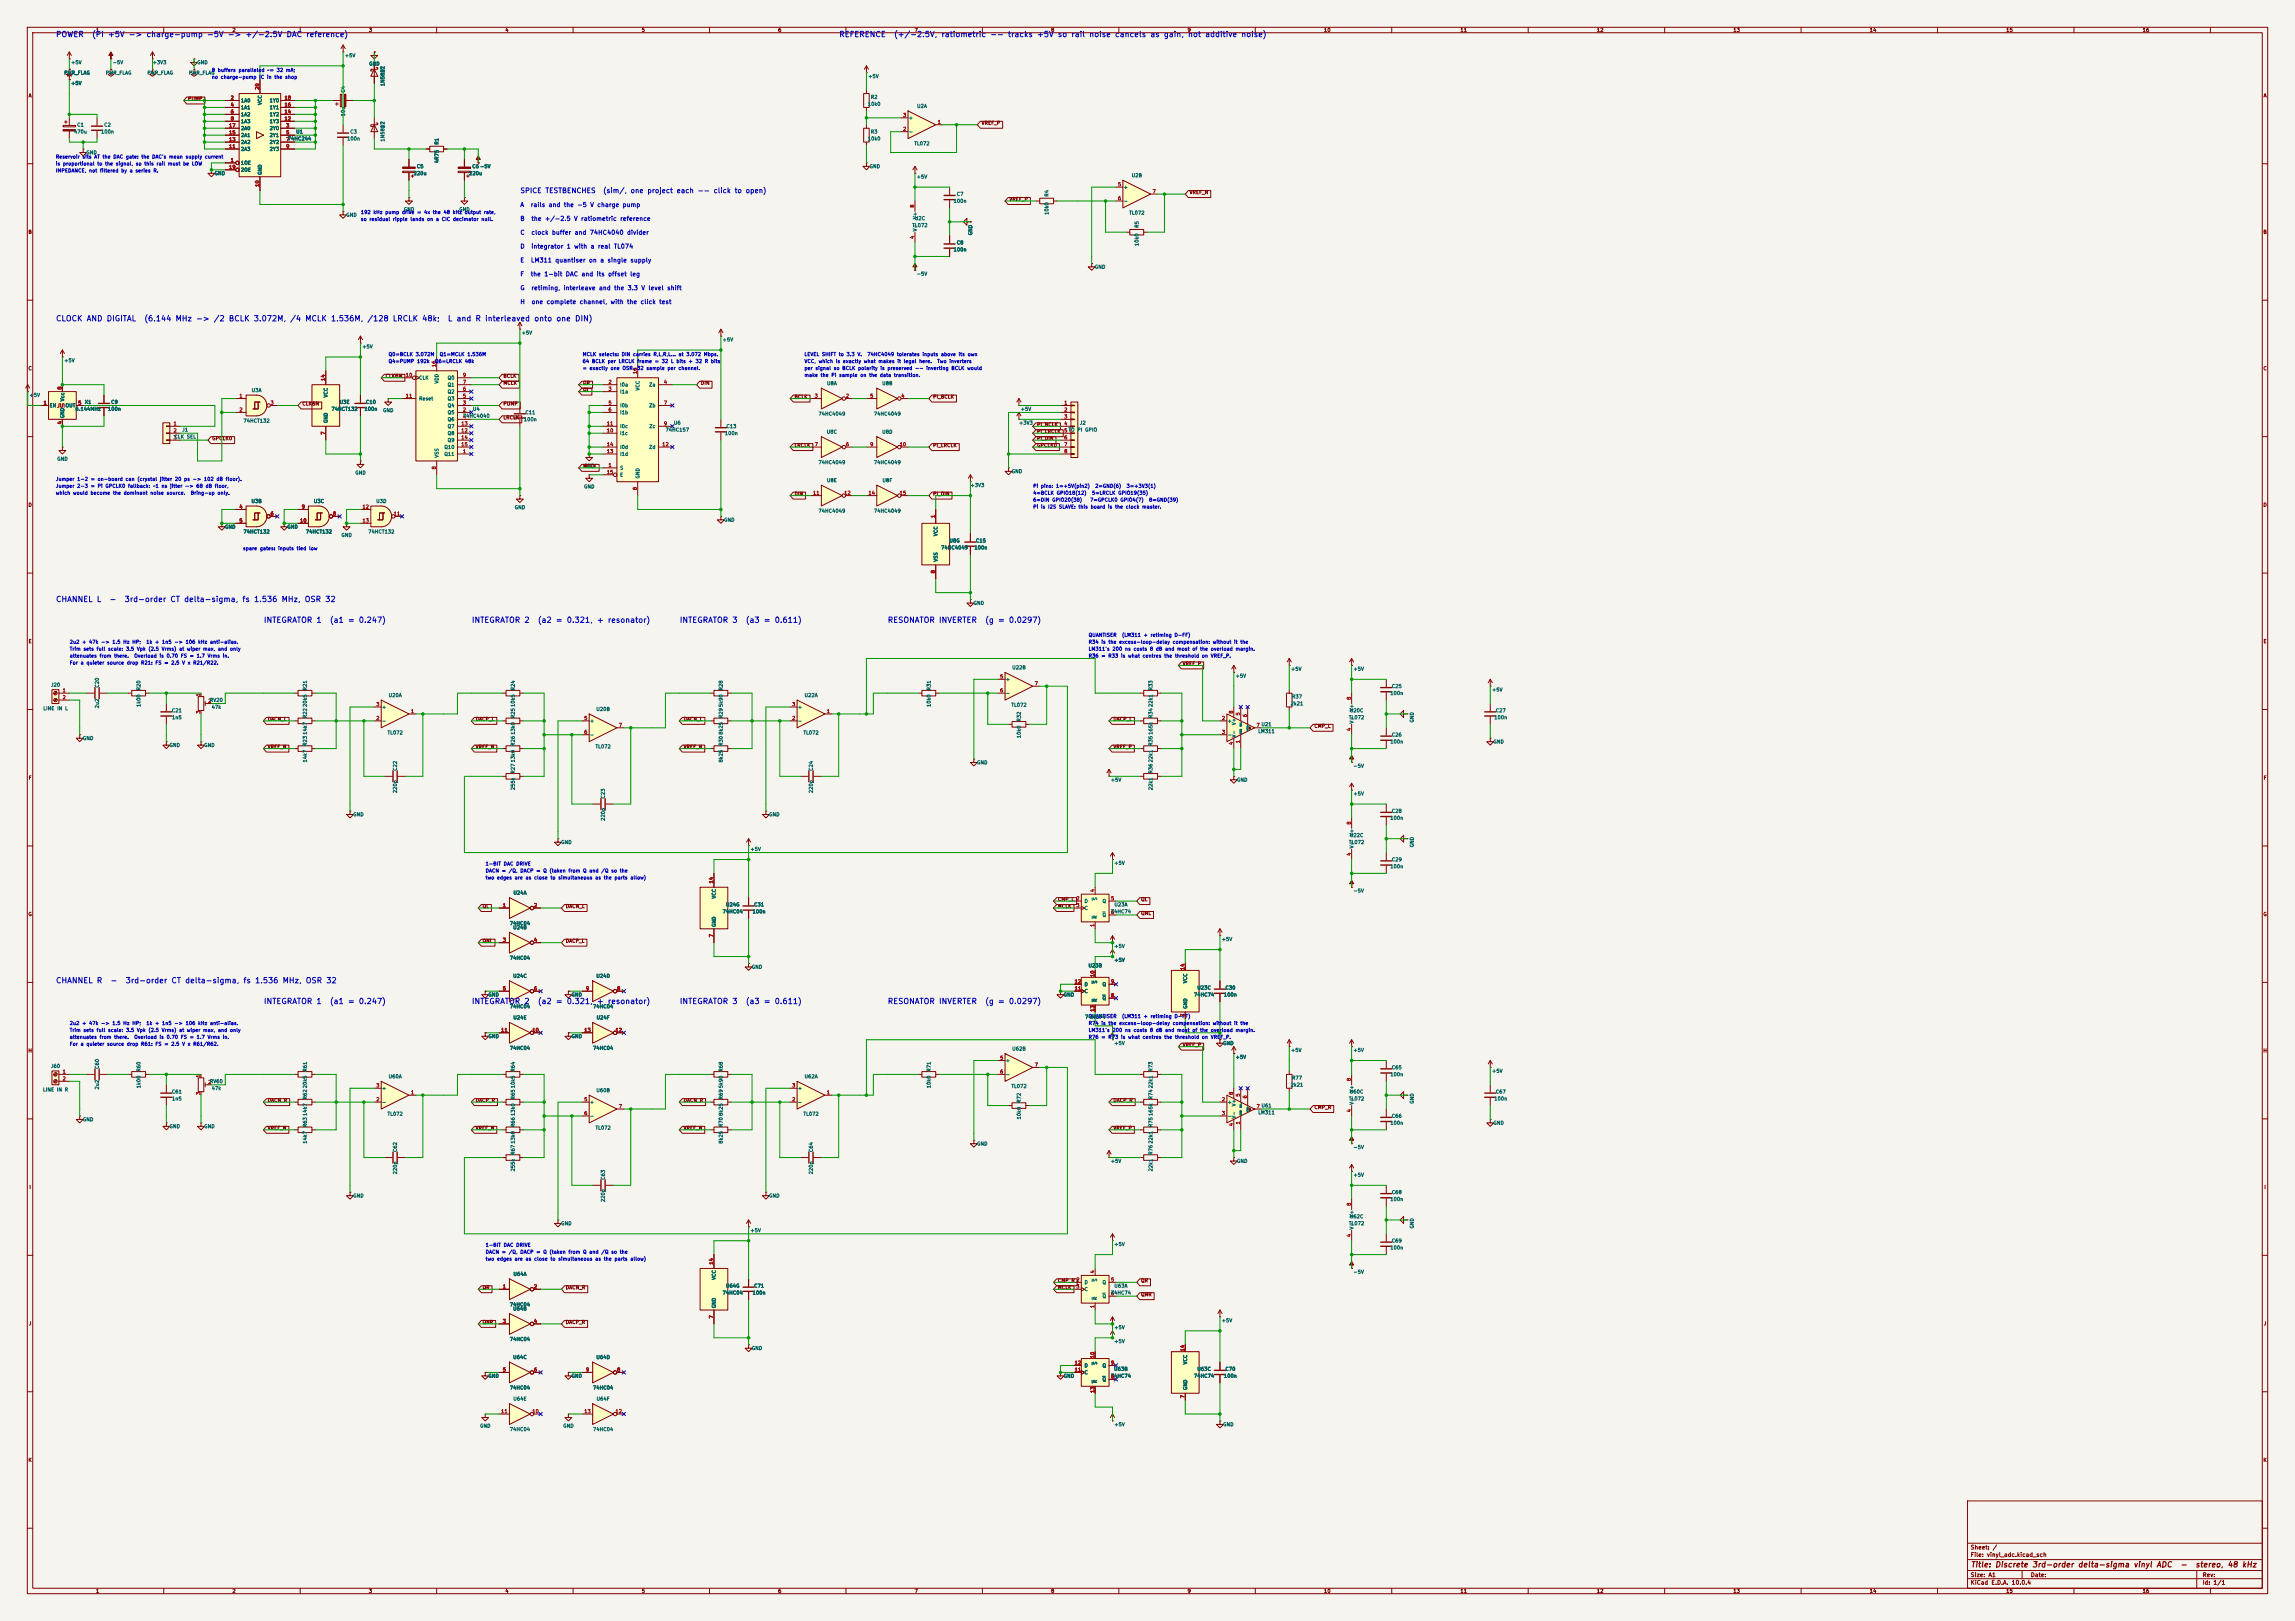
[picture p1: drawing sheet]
<svg xmlns="http://www.w3.org/2000/svg" width="841mm" height="594mm" viewBox="0 0 841 594" stroke-linecap="round" stroke-linejoin="round" font-family="sans-serif">
<defs><g id="words">
<g font-size="2" fill="#0000c2">
<text x="20.3" y="14.1">POWER</text>
<text x="33.6" y="14.1">(Pi +5V -&gt; charge-pump -5V -&gt; +/-2.5V DAC reference)</text>
<text x="307.3" y="14.1">REFERENCE</text>
<text x="327.4" y="14.1">(+/-2.5V, ratiometric -- tracks +5V so rail noise cancels as gain, not additive noise)</text>
<text x="20.3" y="118.2">CLOCK AND DIGITAL</text>
<text x="52.7" y="118.2">(6.144 MHz -&gt; /2 BCLK 3.072M, /4 MCLK 1.536M, /128 LRCLK 48k;</text>
<text x="163.9" y="118.2">L and R interleaved onto one DIN)</text>
<text x="20.3" y="221.1">CHANNEL L</text>
<text x="39.9" y="221.1">-</text>
<text x="45.5" y="221.1">3rd-order CT delta-sigma, fs 1.536 MHz, OSR 32</text>
<text x="96.5" y="228.7">INTEGRATOR 1</text>
<text x="120.7" y="228.7">(a1 = 0.247)</text>
<text x="172.7" y="228.7">INTEGRATOR 2</text>
<text x="196.9" y="228.7">(a2 = 0.321, + resonator)</text>
<text x="248.9" y="228.7">INTEGRATOR 3</text>
<text x="273.1" y="228.7">(a3 = 0.611)</text>
<text x="325.1" y="228.7">RESONATOR INVERTER</text>
<text x="360.8" y="228.7">(g = 0.0297)</text>
<text x="20.3" y="360.8">CHANNEL R</text>
<text x="40.3" y="360.8">-</text>
<text x="45.8" y="360.8">3rd-order CT delta-sigma, fs 1.536 MHz, OSR 32</text>
<text x="96.5" y="368.4">INTEGRATOR 1</text>
<text x="120.7" y="368.4">(a1 = 0.247)</text>
<text x="172.7" y="368.4">INTEGRATOR 2</text>
<text x="196.9" y="368.4">(a2 = 0.321, + resonator)</text>
<text x="248.9" y="368.4">INTEGRATOR 3</text>
<text x="273.1" y="368.4">(a3 = 0.611)</text>
<text x="325.1" y="368.4">RESONATOR INVERTER</text>
<text x="360.8" y="368.4">(g = 0.0297)</text>
</g>
<g font-size="2" fill="#840000">
<text x="722" y="574.8">Title: Discrete 3rd-order delta-sigma vinyl ADC</text>
<text x="798.8" y="574.8">-</text>
<text x="804.3" y="574.8">stereo, 48 kHz</text>
</g>
<g font-size="1.8" fill="#0000c2">
<text x="190.5" y="71.2">SPICE TESTBENCHES</text>
<text x="220.8" y="71.2">(sim/, one project each -- click to open)</text>
</g>
<g font-size="1.6" fill="#0000c2">
<text x="190.5" y="76.2">A</text>
<text x="194.3" y="76.2">rails and the -5 V charge pump</text>
<text x="190.5" y="81.3">B</text>
<text x="194.5" y="81.3">the +/-2.5 V ratiometric reference</text>
<text x="190.5" y="86.4">C</text>
<text x="194.5" y="86.4">clock buffer and 74HC4040 divider</text>
<text x="190.5" y="91.5">D</text>
<text x="194.5" y="91.5">integrator 1 with a real TL074</text>
<text x="190.5" y="101.6">F</text>
<text x="190.5" y="96.6">E</text>
<text x="194.3" y="101.6">the 1-bit DAC and its offset leg</text>
<text x="194.4" y="96.6">LM311 quantiser on a single supply</text>
<text x="190.5" y="106.7">G</text>
<text x="194.5" y="106.7">retiming, interleave and the 3.3 V level shift</text>
<text x="190.5" y="111.8">H</text>
<text x="194.6" y="111.8">one complete channel, with the click test</text>
</g>
<g font-size="1.5" fill="#840000">
<text x="722" y="568.2">Sheet: /</text>
<text x="722" y="570.9">File: vinyl_adc.kicad_sch</text>
<text x="722" y="581.1">KiCad E.D.A. 10.0.4</text>
<text x="722" y="578.3">Size: A1</text>
<text x="744" y="578.3">Date:</text>
<text x="807" y="578.3">Rev:</text>
<text x="807" y="581.1">Id: 1/1</text>
</g>
<g font-size="1.3" fill="#840000">
<text x="35" y="12">1</text>
<text x="85" y="12">2</text>
<text x="135" y="12">3</text>
<text x="185" y="12">4</text>
<text x="235" y="12">5</text>
<text x="285" y="12">6</text>
<text x="335" y="12">7</text>
<text x="385" y="12">8</text>
<text x="435" y="12">9</text>
<text x="485" y="12">10</text>
<text x="535" y="12">11</text>
<text x="585" y="12">12</text>
<text x="635" y="12">13</text>
<text x="685" y="12">14</text>
<text x="735" y="12">15</text>
<text x="785" y="12">16</text>
<text x="10.3" y="36">A</text>
<text x="829.3" y="36">A</text>
<text x="68.7" y="37.1">PUMP</text>
<text x="359.6" y="46">VREF_P</text>
<text x="435.8" y="71.4">VREF_N</text>
<text x="369.7" y="74">VREF_P</text>
<text x="10.3" y="86">B</text>
<text x="829.2" y="86">B</text>
<text x="10.3" y="136">C</text>
<text x="829.2" y="136">C</text>
<text x="141.1" y="138.7">CLK6M</text>
<text x="184.3" y="138.7">BCLK</text>
<text x="184.3" y="141.3">MCLK</text>
<text x="213.5" y="141.3">QR</text>
<text x="213.5" y="143.8">QL</text>
<text x="256.7" y="141.3">DIN</text>
<text x="110.6" y="148.9">CLK6M</text>
<text x="184.3" y="148.9">PUMP</text>
<text x="291" y="146.4">BCLK</text>
<text x="341.8" y="146.4">PI_BCLK</text>
<text x="184.3" y="154">LRCLK</text>
<text x="77.6" y="161.6">GPCLK0</text>
<text x="379.9" y="156.5">PI_BCLK</text>
<text x="379.9" y="159.1">PI_LRCLK</text>
<text x="379.9" y="161.6">PI_DIN</text>
<text x="291" y="164.1">LRCLK</text>
<text x="341.8" y="164.1">PI_LRCLK</text>
<text x="379.9" y="164.1">GPCLK0</text>
<text x="213.5" y="171.8">MCLK</text>
<text x="10.3" y="186">D</text>
<text x="291" y="181.9">DIN</text>
<text x="341.8" y="181.9">PI_DIN</text>
<text x="829.2" y="186">D</text>
<text x="10.3" y="236">E</text>
<text x="829.3" y="236">E</text>
<text x="433.2" y="244.2">VREF_P</text>
<text x="97.9" y="264.5">DACN_L</text>
<text x="174.1" y="264.5">DACP_L</text>
<text x="250.3" y="264.5">DACN_L</text>
<text x="407.8" y="264.5">DACP_L</text>
<text x="481.5" y="267">CMP_L</text>
<text x="97.9" y="274.6">VREF_N</text>
<text x="174.1" y="274.6">VREF_N</text>
<text x="250.3" y="274.6">VREF_N</text>
<text x="407.8" y="274.6">VREF_P</text>
<text x="10.3" y="286">F</text>
<text x="829.3" y="286">F</text>
<text x="10.3" y="336">G</text>
<text x="176.7" y="333.1">QL</text>
<text x="207.2" y="333.1">DACN_L</text>
<text x="387.5" y="330.5">CMP_L</text>
<text x="387.5" y="333.1">MCLK</text>
<text x="418" y="330.5">QL</text>
<text x="418" y="335.6">QNL</text>
<text x="829.2" y="336">G</text>
<text x="176.7" y="345.8">QNL</text>
<text x="207.2" y="345.8">DACP_L</text>
<text x="433.2" y="383.9">VREF_P</text>
<text x="10.2" y="386">H</text>
<text x="829.2" y="386">H</text>
<text x="97.9" y="404.2">DACN_R</text>
<text x="174.1" y="404.2">DACP_R</text>
<text x="250.3" y="404.2">DACN_R</text>
<text x="407.8" y="404.2">DACP_R</text>
<text x="481.5" y="406.7">CMP_R</text>
<text x="97.9" y="414.3">VREF_N</text>
<text x="174.1" y="414.3">VREF_N</text>
<text x="250.3" y="414.3">VREF_N</text>
<text x="407.8" y="414.3">VREF_P</text>
<text x="10.6" y="436">I</text>
<text x="829.6" y="436">I</text>
<text x="176.7" y="472.8">QR</text>
<text x="207.2" y="472.8">DACN_R</text>
<text x="387.5" y="470.2">CMP_R</text>
<text x="387.5" y="472.8">MCLK</text>
<text x="418" y="470.2">QR</text>
<text x="418" y="475.3">QNR</text>
<text x="10.4" y="486">J</text>
<text x="176.7" y="485.5">QNR</text>
<text x="207.2" y="485.5">DACP_R</text>
<text x="829.4" y="486">J</text>
<text x="10.3" y="536">K</text>
<text x="829.2" y="536">K</text>
<text x="35" y="584">1</text>
<text x="85" y="584">2</text>
<text x="135" y="584">3</text>
<text x="185" y="584">4</text>
<text x="235" y="584">5</text>
<text x="285" y="584">6</text>
<text x="335" y="584">7</text>
<text x="385" y="584">8</text>
<text x="435" y="584">9</text>
<text x="485" y="584">10</text>
<text x="535" y="584">11</text>
<text x="585" y="584">12</text>
<text x="635" y="584">13</text>
<text x="685" y="584">14</text>
<text x="735" y="584">15</text>
<text x="785" y="584">16</text>
</g>
<g font-size="1.3" fill="#006464">
<text x="25.9" y="23.8">+5V</text>
<text x="41.1" y="23.8">-5V</text>
<text x="55.8" y="23.8">+3V3</text>
<text x="72.1" y="23.8">GND</text>
<text x="126.2" y="21.3">+5V</text>
<text x="23.4" y="27.6">PWR_FLAG</text>
<text x="38.6" y="27.6">PWR_FLAG</text>
<text x="53.9" y="27.6">PWR_FLAG</text>
<text x="69.1" y="27.6">PWR_FLAG</text>
<text x="135.1" y="24.3">GND</text>
<text x="141.2" y="26.7" transform="rotate(-90 141.2 26.7)">D1</text>
<text x="318" y="28.9">+5V</text>
<text x="25.9" y="31.5">+5V</text>
<text x="126.7" y="34.1" transform="rotate(-90 126.7 34.1)">C4</text>
<text x="141.2" y="31.7" transform="rotate(-90 141.2 31.7)">1N5817</text>
<text x="88.1" y="37.8">1A0</text>
<text x="88.1" y="40.3">1A1</text>
<text x="96.2" y="38.6" transform="rotate(-90 96.2 38.6)">VCC</text>
<text x="98.7" y="40.3">1Y1</text>
<text x="98.7" y="37.8">1Y0</text>
<text x="317.9" y="39.1">10k0</text>
<text x="319" y="36.5">R2</text>
<text x="335.9" y="39.8">U2A</text>
<text x="28.1" y="46.7">C1</text>
<text x="38" y="46.7">C2</text>
<text x="88.1" y="42.9">1A2</text>
<text x="88.1" y="45.4">1A3</text>
<text x="88.1" y="48">2A0</text>
<text x="98.7" y="48">2Y0</text>
<text x="98.7" y="45.4">1Y3</text>
<text x="98.7" y="42.9">1Y2</text>
<text x="126.7" y="42.8" transform="rotate(-90 126.7 42.8)">10u</text>
<text x="141.2" y="47.1" transform="rotate(-90 141.2 47.1)">D2</text>
<text x="332.9" y="44.2">+</text>
<text x="27" y="49.2">470u</text>
<text x="36.9" y="49.2">100n</text>
<text x="88.1" y="53">2A2</text>
<text x="88.1" y="50.5">2A1</text>
<text x="98.7" y="50.5">2Y1</text>
<text x="98.7" y="53">2Y2</text>
<text x="105.3" y="51.8">74HC244</text>
<text x="108.4" y="49.2">U1</text>
<text x="127" y="51.8">100n</text>
<text x="128.2" y="49.2">C3</text>
<text x="141.2" y="52" transform="rotate(-90 141.2 52)">1N5817</text>
<text x="161" y="53.2" transform="rotate(-90 161 53.2)">R1</text>
<text x="317.9" y="51.8">10k0</text>
<text x="319" y="49.2">R3</text>
<text x="332.9" y="49.2">-</text>
<text x="334.9" y="53.5">TL072</text>
<text x="31.5" y="56.9">GND</text>
<text x="88.1" y="55.6">2A3</text>
<text x="98.7" y="55.6">2Y3</text>
<text x="161" y="60" transform="rotate(-90 161 60)">4R75</text>
<text x="78.5" y="64.5">GND</text>
<text x="88.1" y="60.7">1OE</text>
<text x="88.1" y="63.2">2OE</text>
<text x="96.2" y="64.3" transform="rotate(-90 96.2 64.3)">GND</text>
<text x="151.4" y="64.5">220u</text>
<text x="152.6" y="61.9">C5</text>
<text x="171.8" y="64.5">220u</text>
<text x="172.9" y="61.9">C6-5V</text>
<text x="318.5" y="61.9">GND</text>
<text x="335.8" y="65.7">+5V</text>
<text x="414.6" y="65.2">U2B</text>
<text x="411.6" y="69.6">+</text>
<text x="147.8" y="77.7">GND</text>
<text x="168.1" y="77.7">GND</text>
<text x="349.3" y="74.6">100n</text>
<text x="350.4" y="72.1">C7</text>
<text x="384.5" y="72.2" transform="rotate(-90 384.5 72.2)">R4</text>
<text x="411.6" y="74.6">-</text>
<text x="126.7" y="79.7">GND</text>
<text x="334.1" y="83.5">TL072</text>
<text x="335.1" y="81">U2C</text>
<text x="336.3" y="80.5" transform="rotate(-90 336.3 80.5)">V+</text>
<text x="384.5" y="78.9" transform="rotate(-90 384.5 78.9)">10k0</text>
<text x="413.6" y="78.9">TL072</text>
<text x="417.5" y="83.6" transform="rotate(-90 417.5 83.6)">R5</text>
<text x="336.3" y="85" transform="rotate(-90 336.3 85)">V-</text>
<text x="350.4" y="89.9">C8</text>
<text x="356.6" y="86.4" transform="rotate(-90 356.6 86.4)">GND</text>
<text x="349.3" y="92.4">100n</text>
<text x="417.5" y="90.3" transform="rotate(-90 417.5 90.3)">10k0</text>
<text x="335.8" y="101.3">-5V</text>
<text x="401.1" y="98.8">GND</text>
<text x="191" y="122.9">+5V</text>
<text x="264.7" y="125.4">+5V</text>
<text x="132.6" y="128">+5V</text>
<text x="23.4" y="133.1">+5V</text>
<text x="92.1" y="144">U3A</text>
<text x="153.4" y="139.4">CLK</text>
<text x="161" y="140.7" transform="rotate(-90 161 140.7)">VDD</text>
<text x="163.9" y="141.9">Q1</text>
<text x="163.9" y="139.4">Q0</text>
<text x="227.1" y="141.9">I0a</text>
<text x="234.7" y="143.3" transform="rotate(-90 234.7 143.3)">VCC</text>
<text x="237.7" y="141.9">Za</text>
<text x="302.9" y="141.4">U8A</text>
<text x="323.1" y="141.4">U8B</text>
<text x="10.7" y="145.8">+5V</text>
<text x="18" y="149.6">EN</text>
<text x="23.8" y="147.2" transform="rotate(-90 23.8 147.2)">Vcc</text>
<text x="23.9" y="149.6">OUT</text>
<text x="30.9" y="148.3">X1</text>
<text x="40.6" y="148.3">C9</text>
<text x="120.4" y="145.8" transform="rotate(-90 120.4 145.8)">VCC</text>
<text x="124.3" y="148.3">U3E</text>
<text x="133.9" y="148.3">C10</text>
<text x="153.4" y="147">Reset</text>
<text x="163.9" y="149.6">Q4</text>
<text x="163.9" y="147">Q3</text>
<text x="163.9" y="144.5">Q2</text>
<text x="227.1" y="144.5">I1a</text>
<text x="227.1" y="149.6">I0b</text>
<text x="237.7" y="149.6">Zb</text>
<text x="23.8" y="153.4" transform="rotate(-90 23.8 153.4)">GND</text>
<text x="27.5" y="150.8">6.144MHz</text>
<text x="39.4" y="150.8">100n</text>
<text x="89.1" y="155.1">74HCT132</text>
<text x="120.4" y="155.2" transform="rotate(-90 120.4 155.2)">GND</text>
<text x="121.3" y="150.8">74HCT132</text>
<text x="133.4" y="150.8">100n</text>
<text x="140.2" y="151.3">GND</text>
<text x="163.9" y="152.1">Q5</text>
<text x="163.9" y="154.6">Q6</text>
<text x="169.5" y="153.4">74HC4040</text>
<text x="173.1" y="150.8">U4</text>
<text x="191.8" y="154.6">100n</text>
<text x="192.4" y="152.1">C11</text>
<text x="227.1" y="152.1">I1b</text>
<text x="246.8" y="155.9">U6</text>
<text x="299.8" y="152.6">74HC4049</text>
<text x="320.1" y="152.6">74HC4049</text>
<text x="373.3" y="155.9">+3V3</text>
<text x="373.9" y="150.8">+5V</text>
<text x="395.6" y="155.9">J2</text>
<text x="63.8" y="161">CLK SEL</text>
<text x="66.6" y="158.5">J1</text>
<text x="163.9" y="159.7">Q8</text>
<text x="163.9" y="157.2">Q7</text>
<text x="227.1" y="159.7">I1c</text>
<text x="227.1" y="157.2">I0c</text>
<text x="237.8" y="157.2">Zc</text>
<text x="243.7" y="158.5">74HC157</text>
<text x="265.5" y="159.7">100n</text>
<text x="266" y="157.2">C13</text>
<text x="302.8" y="159.2">U8C</text>
<text x="323.1" y="159.2">U8D</text>
<text x="161" y="167.9" transform="rotate(-90 161 167.9)">VSS</text>
<text x="162.7" y="167.3">Q11</text>
<text x="162.7" y="164.8">Q10</text>
<text x="163.9" y="162.3">Q9</text>
<text x="227.1" y="167.3">I1d</text>
<text x="227.1" y="164.8">I0d</text>
<text x="237.7" y="164.8">Zd</text>
<text x="20.8" y="169.1">GND</text>
<text x="213.9" y="171.7">GND</text>
<text x="227.1" y="172.4">S</text>
<text x="299.8" y="170.4">74HC4049</text>
<text x="320.1" y="170.4">74HC4049</text>
<text x="370.6" y="173.7">GND</text>
<text x="130" y="174.2">GND</text>
<text x="213.9" y="179.3">GND</text>
<text x="227.1" y="175">E</text>
<text x="234.7" y="175.5" transform="rotate(-90 234.7 175.5)">GND</text>
<text x="302.9" y="177">U8E</text>
<text x="323.2" y="177">U8F</text>
<text x="355.5" y="178.8">+3V3</text>
<text x="92" y="184.6">U3B</text>
<text x="114.8" y="184.6">U3C</text>
<text x="137.7" y="184.6">U3D</text>
<text x="188.5" y="186.9">GND</text>
<text x="265.2" y="191.5">GND</text>
<text x="299.8" y="188.2">74HC4049</text>
<text x="320.1" y="188.2">74HC4049</text>
<text x="82.3" y="194">GND</text>
<text x="89.1" y="195.8">74HCT132</text>
<text x="105.2" y="194">GND</text>
<text x="111.9" y="195.8">74HCT132</text>
<text x="125" y="197.1">GND</text>
<text x="134.8" y="195.8">74HCT132</text>
<text x="343.9" y="196.6" transform="rotate(-90 343.9 196.6)">VCC</text>
<text x="344.7" y="201.6">74HC4049</text>
<text x="347.8" y="199.1">U8G</text>
<text x="356.9" y="201.6">100n</text>
<text x="357.5" y="199.1">C15</text>
<text x="343.9" y="206" transform="rotate(-90 343.9 206)">VSS</text>
<text x="356.6" y="222">GND</text>
<text x="370.8" y="245.6">U22B</text>
<text x="18.5" y="251.9">J20</text>
<text x="368.4" y="249.9">+</text>
<text x="452.6" y="248.6">+5V</text>
<text x="472.9" y="246.1">+5V</text>
<text x="495.8" y="246.1">+5V</text>
<text x="36.5" y="252.1" transform="rotate(-90 36.5 252.1)">C20</text>
<text x="51.8" y="253.2" transform="rotate(-90 51.8 253.2)">R20</text>
<text x="76.8" y="257.5">RV20</text>
<text x="112.7" y="253.2" transform="rotate(-90 112.7 253.2)">R21</text>
<text x="142.3" y="255.7">U20A</text>
<text x="188.9" y="253.2" transform="rotate(-90 188.9 253.2)">R24</text>
<text x="265.1" y="253.2" transform="rotate(-90 265.1 253.2)">R28</text>
<text x="294.7" y="255.7">U22A</text>
<text x="341.3" y="253.2" transform="rotate(-90 341.3 253.2)">R31</text>
<text x="368.4" y="255">-</text>
<text x="422.6" y="253.2" transform="rotate(-90 422.6 253.2)">R33</text>
<text x="473.3" y="256.2">R37</text>
<text x="509.3" y="255">100n</text>
<text x="509.9" y="252.4">C25</text>
<text x="546.6" y="253.7">+5V</text>
<text x="15.7" y="260.6">LINE IN L</text>
<text x="36.5" y="259.7" transform="rotate(-90 36.5 259.7)">2u2</text>
<text x="51.8" y="259.2" transform="rotate(-90 51.8 259.2)">1k00</text>
<text x="62.8" y="261.3">C21</text>
<text x="62.9" y="263.9">1n5</text>
<text x="77.4" y="260.1">47k</text>
<text x="112.7" y="263.3" transform="rotate(-90 112.7 263.3)">R2220k5</text>
<text x="139.8" y="260.1">+</text>
<text x="188.9" y="263.3" transform="rotate(-90 188.9 263.3)">R2510k5</text>
<text x="218.4" y="260.8">U20B</text>
<text x="265.1" y="263.3" transform="rotate(-90 265.1 263.3)">R295k90</text>
<text x="292.2" y="260.1">+</text>
<text x="341.3" y="259.2" transform="rotate(-90 341.3 259.2)">10k0</text>
<text x="370.5" y="259.3">TL072</text>
<text x="422.6" y="263.3" transform="rotate(-90 422.6 263.3)">R3422k1</text>
<text x="472.8" y="258.8">2k21</text>
<text x="494.2" y="263.9">TL072</text>
<text x="494.5" y="261.3">U20C</text>
<text x="496.3" y="260.8" transform="rotate(-90 496.3 260.8)">V+</text>
<text x="547.4" y="263.9">100n</text>
<text x="548" y="261.3">C27</text>
<text x="139.8" y="265.1">-</text>
<text x="141.9" y="269.4">TL072</text>
<text x="216" y="265.1">+</text>
<text x="292.2" y="265.1">-</text>
<text x="294.3" y="269.4">TL072</text>
<text x="374.4" y="264.6" transform="rotate(-90 374.4 264.6)">R32</text>
<text x="449.7" y="265.1">+</text>
<text x="453.1" y="265.9" transform="rotate(-90 453.1 265.9)">V+</text>
<text x="460.9" y="268.9">LM311</text>
<text x="496.3" y="265.3" transform="rotate(-90 496.3 265.3)">V-</text>
<text x="518.4" y="264.9" transform="rotate(-90 518.4 264.9)">GND</text>
<text x="30.2" y="271.5">GND</text>
<text x="62" y="274">GND</text>
<text x="74.7" y="274">GND</text>
<text x="112.7" y="273.5" transform="rotate(-90 112.7 273.5)">R2314k7</text>
<text x="188.9" y="273.5" transform="rotate(-90 188.9 273.5)">R2613k0</text>
<text x="216" y="270.2">-</text>
<text x="218.1" y="274.5">TL072</text>
<text x="265.1" y="273.5" transform="rotate(-90 265.1 273.5)">R308k25</text>
<text x="374.4" y="270.7" transform="rotate(-90 374.4 270.7)">10k0</text>
<text x="422.6" y="273.5" transform="rotate(-90 422.6 273.5)">R35165k</text>
<text x="449.7" y="270.2">-</text>
<text x="453.1" y="270.4" transform="rotate(-90 453.1 270.4)">V-</text>
<text x="509.3" y="272.8">100n</text>
<text x="509.9" y="270.2">C26</text>
<text x="547.1" y="272.8">GND</text>
<text x="112.7" y="279.5" transform="rotate(-90 112.7 279.5)">14k7</text>
<text x="265.1" y="279.5" transform="rotate(-90 265.1 279.5)">8k25</text>
<text x="357.9" y="280.4">GND</text>
<text x="495.8" y="281.6">-5V</text>
<text x="145.8" y="282.6" transform="rotate(-90 145.8 282.6)">C22</text>
<text x="188.9" y="283.6" transform="rotate(-90 188.9 283.6)">R2713k0</text>
<text x="298.2" y="282.6" transform="rotate(-90 298.2 282.6)">C24</text>
<text x="406.9" y="286.7">+5V</text>
<text x="422.6" y="283.6" transform="rotate(-90 422.6 283.6)">R3622k1</text>
<text x="453.1" y="286.7">GND</text>
<text x="145.8" y="290.8" transform="rotate(-90 145.8 290.8)">220p</text>
<text x="188.9" y="289.7" transform="rotate(-90 188.9 289.7)">255k</text>
<text x="222" y="292.8" transform="rotate(-90 222 292.8)">C23</text>
<text x="298.2" y="290.8" transform="rotate(-90 298.2 290.8)">220p</text>
<text x="422.6" y="289.7" transform="rotate(-90 422.6 289.7)">22k1</text>
<text x="495.8" y="291.8">+5V</text>
<text x="129.3" y="299.4">GND</text>
<text x="281.7" y="299.4">GND</text>
<text x="509.9" y="298.2">C28</text>
<text x="222" y="300.9" transform="rotate(-90 222 300.9)">220p</text>
<text x="509.3" y="300.7">100n</text>
<text x="205.5" y="309.6">GND</text>
<text x="494.2" y="309.6">TL072</text>
<text x="494.5" y="307">U22C</text>
<text x="496.3" y="311" transform="rotate(-90 496.3 311)">V-</text>
<text x="496.3" y="306.5" transform="rotate(-90 496.3 306.5)">V+</text>
<text x="518.4" y="310.6" transform="rotate(-90 518.4 310.6)">GND</text>
<text x="274.8" y="312.1">+5V</text>
<text x="408.2" y="317.2">+5V</text>
<text x="509.9" y="315.9">C29</text>
<text x="509.3" y="318.5">100n</text>
<text x="188" y="328.1">U24A</text>
<text x="262.6" y="329.5" transform="rotate(-90 262.6 329.5)">VCC</text>
<text x="495.8" y="327.4">-5V</text>
<text x="264.7" y="335">74HC04</text>
<text x="265.9" y="332.4">U24G</text>
<text x="275.6" y="335">100n</text>
<text x="276.2" y="332.4">C31</text>
<text x="397.3" y="331.2">D</text>
<text x="397.3" y="333.7">C</text>
<text x="402.3" y="330.1" transform="rotate(-90 402.3 330.1)">S</text>
<text x="403.9" y="331.2">Q</text>
<text x="406.9" y="335">74HC74</text>
<text x="408.2" y="332.4">U23A</text>
<text x="186.7" y="339.3">74HC04</text>
<text x="187.9" y="340.8">U24B</text>
<text x="262.6" y="339.9" transform="rotate(-90 262.6 339.9)">GND</text>
<text x="402.3" y="336.8" transform="rotate(-90 402.3 336.8)">R</text>
<text x="403.9" y="336.3">Q</text>
<text x="408.2" y="347.7">+5V</text>
<text x="447.5" y="345.1">+5V</text>
<text x="186.7" y="352">74HC04</text>
<text x="408.2" y="352.8">+5V</text>
<text x="187.9" y="358.6">U24C</text>
<text x="218.4" y="358.6">U24D</text>
<text x="275.3" y="355.3">GND</text>
<text x="398.7" y="354.8">U23B</text>
<text x="178.8" y="365.5">GND</text>
<text x="209.3" y="365.5">GND</text>
<text x="389.6" y="365.5">GND</text>
<text x="397.3" y="364.2">C</text>
<text x="397.3" y="361.7">D</text>
<text x="402.3" y="360.6" transform="rotate(-90 402.3 360.6)">S</text>
<text x="403.9" y="361.7">Q</text>
<text x="435.3" y="360.4" transform="rotate(-90 435.3 360.4)">VCC</text>
<text x="437.4" y="365.5">74HC74</text>
<text x="438.6" y="362.9">U23C</text>
<text x="448.4" y="365.5">100n</text>
<text x="448.9" y="362.9">C30</text>
<text x="186.7" y="369.8">74HC04</text>
<text x="217.2" y="369.8">74HC04</text>
<text x="402.3" y="367.3" transform="rotate(-90 402.3 367.3)">R</text>
<text x="403.9" y="366.7">Q</text>
<text x="435.3" y="369.8" transform="rotate(-90 435.3 369.8)">GND</text>
<text x="187.9" y="373.8">U24E</text>
<text x="218.5" y="373.8">U24F</text>
<text x="397.5" y="373.6">74HC74</text>
<text x="178.8" y="380.7">GND</text>
<text x="209.3" y="380.7">GND</text>
<text x="408.2" y="383.2">+5V</text>
<text x="448.1" y="383.2">GND</text>
<text x="186.7" y="385">74HC04</text>
<text x="217.2" y="385">74HC04</text>
<text x="368.4" y="389.6">+</text>
<text x="370.8" y="385.3">U62B</text>
<text x="452.6" y="388.3">+5V</text>
<text x="472.9" y="385.8">+5V</text>
<text x="495.8" y="385.8">+5V</text>
<text x="18.5" y="391.6">J60</text>
<text x="36.5" y="391.8" transform="rotate(-90 36.5 391.8)">C60</text>
<text x="51.8" y="392.9" transform="rotate(-90 51.8 392.9)">R60</text>
<text x="112.7" y="392.9" transform="rotate(-90 112.7 392.9)">R61</text>
<text x="142.3" y="395.4">U60A</text>
<text x="188.9" y="392.9" transform="rotate(-90 188.9 392.9)">R64</text>
<text x="265.1" y="392.9" transform="rotate(-90 265.1 392.9)">R68</text>
<text x="294.7" y="395.4">U62A</text>
<text x="341.3" y="392.9" transform="rotate(-90 341.3 392.9)">R71</text>
<text x="368.4" y="394.7">-</text>
<text x="422.6" y="392.9" transform="rotate(-90 422.6 392.9)">R73</text>
<text x="473.3" y="395.9">R77</text>
<text x="509.3" y="394.7">100n</text>
<text x="509.9" y="392.1">C65</text>
<text x="546.6" y="393.4">+5V</text>
<text x="15.6" y="400.3">LINE IN R</text>
<text x="36.5" y="399.4" transform="rotate(-90 36.5 399.4)">2u2</text>
<text x="51.8" y="398.9" transform="rotate(-90 51.8 398.9)">1k00</text>
<text x="62.8" y="401">C61</text>
<text x="76.8" y="397.2">RV60</text>
<text x="77.4" y="399.8">47k</text>
<text x="139.8" y="399.8">+</text>
<text x="218.4" y="400.5">U60B</text>
<text x="292.2" y="399.8">+</text>
<text x="341.3" y="398.9" transform="rotate(-90 341.3 398.9)">10k0</text>
<text x="370.5" y="399">TL072</text>
<text x="472.8" y="398.5">2k21</text>
<text x="494.5" y="401">U60C</text>
<text x="496.3" y="400.5" transform="rotate(-90 496.3 400.5)">V+</text>
<text x="548" y="401">C67</text>
<text x="62.9" y="403.6">1n5</text>
<text x="112.7" y="403" transform="rotate(-90 112.7 403)">R6220k5</text>
<text x="139.8" y="404.8">-</text>
<text x="188.9" y="403" transform="rotate(-90 188.9 403)">R6510k5</text>
<text x="216" y="404.8">+</text>
<text x="265.1" y="403" transform="rotate(-90 265.1 403)">R695k90</text>
<text x="292.2" y="404.8">-</text>
<text x="374.4" y="404.3" transform="rotate(-90 374.4 404.3)">R72</text>
<text x="422.6" y="403" transform="rotate(-90 422.6 403)">R7422k1</text>
<text x="449.7" y="404.8">+</text>
<text x="453.1" y="405.6" transform="rotate(-90 453.1 405.6)">V+</text>
<text x="494.2" y="403.6">TL072</text>
<text x="496.3" y="405" transform="rotate(-90 496.3 405)">V-</text>
<text x="518.4" y="404.6" transform="rotate(-90 518.4 404.6)">GND</text>
<text x="547.4" y="403.6">100n</text>
<text x="30.2" y="411.2">GND</text>
<text x="62" y="413.7">GND</text>
<text x="74.7" y="413.7">GND</text>
<text x="112.7" y="413.2" transform="rotate(-90 112.7 413.2)">R6314k7</text>
<text x="141.9" y="409.1">TL072</text>
<text x="188.9" y="413.2" transform="rotate(-90 188.9 413.2)">R6613k0</text>
<text x="216" y="409.9">-</text>
<text x="265.1" y="413.2" transform="rotate(-90 265.1 413.2)">R708k25</text>
<text x="294.3" y="409.1">TL072</text>
<text x="374.4" y="410.4" transform="rotate(-90 374.4 410.4)">10k0</text>
<text x="422.6" y="413.2" transform="rotate(-90 422.6 413.2)">R75165k</text>
<text x="449.7" y="409.9">-</text>
<text x="453.1" y="410.1" transform="rotate(-90 453.1 410.1)">V-</text>
<text x="460.9" y="408.6">LM311</text>
<text x="509.3" y="412.5">100n</text>
<text x="509.9" y="409.9">C66</text>
<text x="547.1" y="412.5">GND</text>
<text x="112.7" y="419.2" transform="rotate(-90 112.7 419.2)">14k7</text>
<text x="218.1" y="414.2">TL072</text>
<text x="265.1" y="419.2" transform="rotate(-90 265.1 419.2)">8k25</text>
<text x="145.8" y="422.3" transform="rotate(-90 145.8 422.3)">C62</text>
<text x="188.9" y="423.3" transform="rotate(-90 188.9 423.3)">R6713k0</text>
<text x="298.2" y="422.3" transform="rotate(-90 298.2 422.3)">C64</text>
<text x="357.9" y="420.1">GND</text>
<text x="422.6" y="423.3" transform="rotate(-90 422.6 423.3)">R7622k1</text>
<text x="495.8" y="421.3">-5V</text>
<text x="145.8" y="430.5" transform="rotate(-90 145.8 430.5)">220p</text>
<text x="188.9" y="429.4" transform="rotate(-90 188.9 429.4)">255k</text>
<text x="298.2" y="430.5" transform="rotate(-90 298.2 430.5)">220p</text>
<text x="406.9" y="426.4">+5V</text>
<text x="422.6" y="429.4" transform="rotate(-90 422.6 429.4)">22k1</text>
<text x="453.1" y="426.4">GND</text>
<text x="495.8" y="431.5">+5V</text>
<text x="222" y="432.5" transform="rotate(-90 222 432.5)">C63</text>
<text x="509.9" y="437.9">C68</text>
<text x="129.3" y="439.1">GND</text>
<text x="222" y="440.6" transform="rotate(-90 222 440.6)">220p</text>
<text x="281.7" y="439.1">GND</text>
<text x="509.3" y="440.4">100n</text>
<text x="205.5" y="449.3">GND</text>
<text x="494.2" y="449.3">TL072</text>
<text x="494.5" y="446.7">U62C</text>
<text x="496.3" y="446.2" transform="rotate(-90 496.3 446.2)">V+</text>
<text x="274.8" y="451.8">+5V</text>
<text x="496.3" y="450.7" transform="rotate(-90 496.3 450.7)">V-</text>
<text x="509.9" y="455.6">C69</text>
<text x="518.4" y="450.3" transform="rotate(-90 518.4 450.3)">GND</text>
<text x="408.2" y="456.9">+5V</text>
<text x="509.3" y="458.2">100n</text>
<text x="188" y="467.8">U64A</text>
<text x="495.8" y="467.1">-5V</text>
<text x="262.6" y="469.2" transform="rotate(-90 262.6 469.2)">VCC</text>
<text x="265.9" y="472.1">U64G</text>
<text x="276.2" y="472.1">C71</text>
<text x="397.3" y="470.9">D</text>
<text x="397.3" y="473.4">C</text>
<text x="402.3" y="469.8" transform="rotate(-90 402.3 469.8)">S</text>
<text x="403.9" y="470.9">Q</text>
<text x="408.2" y="472.1">U63A</text>
<text x="186.7" y="479">74HC04</text>
<text x="262.6" y="479.6" transform="rotate(-90 262.6 479.6)">GND</text>
<text x="264.7" y="474.7">74HC04</text>
<text x="275.6" y="474.7">100n</text>
<text x="402.3" y="476.5" transform="rotate(-90 402.3 476.5)">R</text>
<text x="403.9" y="476">Q</text>
<text x="406.9" y="474.7">74HC74</text>
<text x="187.9" y="480.5">U64B</text>
<text x="447.5" y="484.8">+5V</text>
<text x="186.7" y="491.7">74HC04</text>
<text x="408.2" y="487.4">+5V</text>
<text x="275.3" y="495">GND</text>
<text x="408.2" y="492.5">+5V</text>
<text x="187.9" y="498.3">U64C</text>
<text x="218.4" y="498.3">U64D</text>
<text x="397.3" y="503.9">C</text>
<text x="397.3" y="501.4">D</text>
<text x="402.3" y="500.3" transform="rotate(-90 402.3 500.3)">S</text>
<text x="403.9" y="501.4">Q</text>
<text x="408.1" y="502.6">U63B</text>
<text x="435.3" y="500.1" transform="rotate(-90 435.3 500.1)">VCC</text>
<text x="438.6" y="502.6">U63C</text>
<text x="448.9" y="502.6">C70</text>
<text x="178.8" y="505.2">GND</text>
<text x="186.7" y="509.5">74HC04</text>
<text x="209.3" y="505.2">GND</text>
<text x="217.2" y="509.5">74HC04</text>
<text x="389.6" y="505.2">GND</text>
<text x="402.3" y="507" transform="rotate(-90 402.3 507)">R</text>
<text x="403.9" y="506.4">Q</text>
<text x="406.9" y="505.2">74HC74</text>
<text x="435.3" y="509.5" transform="rotate(-90 435.3 509.5)">GND</text>
<text x="437.4" y="505.2">74HC74</text>
<text x="448.4" y="505.2">100n</text>
<text x="187.9" y="513.5">U64E</text>
<text x="218.5" y="513.5">U64F</text>
<text x="175.8" y="523.4">GND</text>
<text x="186.7" y="524.7">74HC04</text>
<text x="206.2" y="523.4">GND</text>
<text x="217.2" y="524.7">74HC04</text>
<text x="408.2" y="522.9">+5V</text>
<text x="448.1" y="522.9">GND</text>
</g>
<g font-size="1.3" fill="#0000c2">
<text x="77.5" y="26.6">8 buffers paralleled ~= 32 mA;</text>
<text x="77.5" y="29.2">no charge-pump IC in the shop</text>
<text x="20.3" y="58.4">Reservoir sits AT the DAC gate: the DAC's mean supply current</text>
<text x="20.3" y="60.9">is proportional to the signal, so this rail must be LOW</text>
<text x="20.3" y="63.5">IMPEDANCE, not filtered by a series R.</text>
<text x="132.1" y="78.7">192 kHz pump drive = 4x the 48 kHz output rate,</text>
<text x="132.1" y="81.3">so residual ripple lands on a CIC decimator null.</text>
<text x="142.2" y="130.8">Q0=BCLK 3.072M</text>
<text x="161" y="130.8">Q1=MCLK 1.536M</text>
<text x="213.4" y="130.8">MCLK selects: DIN carries R,L,R,L... at 3.072 Mbps.</text>
<text x="294.6" y="130.8">LEVEL SHIFT to 3.3 V.</text>
<text x="317.7" y="130.8">74HC4049 tolerates inputs above its own</text>
<text x="142.2" y="133.3">Q4=PUMP 192k</text>
<text x="159.2" y="133.3">Q6=LRCLK 48k</text>
<text x="213.4" y="135.9">= exactly one OSR-32 sample per channel.</text>
<text x="213.4" y="133.3">64 BCLK per LRCLK frame = 32 L bits + 32 R bits</text>
<text x="294.6" y="135.9">per signal so BCLK polarity is preserved -- inverting BCLK would</text>
<text x="294.6" y="133.3">VCC, which is exactly what makes it legal here.</text>
<text x="343.3" y="133.3">Two inverters</text>
<text x="294.6" y="138.4">make the Pi sample on the data transition.</text>
<text x="20.3" y="176.5">Jumper 1-2 = on-board can (crystal jitter 20 ps -&gt; 102 dB floor).</text>
<text x="20.3" y="179">Jumper 2-3 = Pi GPCLK0 fallback: ~1 ns jitter -&gt; 68 dB floor,</text>
<text x="378.5" y="179">Pi pins: 1=+5V(pin2)</text>
<text x="401.2" y="179">2=GND(6)</text>
<text x="412.7" y="179">3=+3V3(1)</text>
<text x="20.3" y="181.6">which would become the dominant noise source.</text>
<text x="69.7" y="181.6">Bring-up only.</text>
<text x="378.5" y="181.6">4=BCLK GPIO18(12)</text>
<text x="378.5" y="184.1">6=DIN GPIO20(38)</text>
<text x="399.3" y="184.1">7=GPCLK0 GPIO4(7)</text>
<text x="400" y="181.6">5=LRCLK GPIO19(35)</text>
<text x="420.9" y="184.1">8=GND(39)</text>
<text x="378.5" y="186.7">Pi is I2S SLAVE: this board is the clock master.</text>
<text x="88.9" y="201.9">spare gates: inputs tied low</text>
<text x="398.8" y="233.7">QUANTISER</text>
<text x="411" y="233.7">(LM311 + retiming D-FF)</text>
<text x="25.4" y="238.7">Trim sets full scale: 3.5 Vpk (2.5 Vrms) at wiper max, and only</text>
<text x="25.4" y="236.2">2u2 + 47k -&gt; 1.5 Hz HP;</text>
<text x="53.5" y="236.2">1k + 1n5 -&gt; 106 kHz anti-alias.</text>
<text x="398.8" y="236.2">R34 is the excess-loop-delay compensation: without it the</text>
<text x="398.8" y="238.7">LM311's 200 ns costs 8 dB and most of the overload margin.</text>
<text x="25.4" y="241.3">attenuates from there.</text>
<text x="25.4" y="243.8">For a quieter source drop R21: FS = 2.5 V x R21/R22.</text>
<text x="49" y="241.3">Overload is 0.70 FS = 1.7 Vrms in.</text>
<text x="398.8" y="241.3">R36 = R33 is what centres the threshold on VREF_P.</text>
<text x="177.8" y="317.5">1-BIT DAC DRIVE</text>
<text x="177.8" y="322.6">two edges are as close to simultaneous as the parts allow)</text>
<text x="177.8" y="320">DACN = /Q, DACP = Q (taken from Q and /Q so the</text>
<text x="25.4" y="375.9">2u2 + 47k -&gt; 1.5 Hz HP;</text>
<text x="53.5" y="375.9">1k + 1n5 -&gt; 106 kHz anti-alias.</text>
<text x="398.8" y="375.9">R74 is the excess-loop-delay compensation: without it the</text>
<text x="398.8" y="373.4">QUANTISER</text>
<text x="411" y="373.4">(LM311 + retiming D-FF)</text>
<text x="25.4" y="383.5">For a quieter source drop R61: FS = 2.5 V x R61/R62.</text>
<text x="25.4" y="381">attenuates from there.</text>
<text x="25.4" y="378.4">Trim sets full scale: 3.5 Vpk (2.5 Vrms) at wiper max, and only</text>
<text x="49" y="381">Overload is 0.70 FS = 1.7 Vrms in.</text>
<text x="398.8" y="378.4">LM311's 200 ns costs 8 dB and most of the overload margin.</text>
<text x="398.8" y="381">R76 = R73 is what centres the threshold on VREF_P.</text>
<text x="177.8" y="457.2">1-BIT DAC DRIVE</text>
<text x="177.8" y="459.7">DACN = /Q, DACP = Q (taken from Q and /Q so the</text>
<text x="177.8" y="462.3">two edges are as close to simultaneous as the parts allow)</text>
</g>
<g font-size="1.3" fill="#a90000">
<text x="95.2" y="33.1" transform="rotate(-90 95.2 33.1)">20</text>
<text x="84.4" y="36.8">2</text>
<text x="84.4" y="39.3">4</text>
<text x="84.4" y="41.9">6</text>
<text x="104.1" y="41.9">14</text>
<text x="104.1" y="39.3">16</text>
<text x="104.1" y="36.8">18</text>
<text x="83.8" y="47">17</text>
<text x="84.4" y="44.4">8</text>
<text x="104.1" y="44.4">12</text>
<text x="104.7" y="47">3</text>
<text x="330.8" y="43.2">3</text>
<text x="343.5" y="45.7">1</text>
<text x="83.8" y="52">13</text>
<text x="83.8" y="49.5">15</text>
<text x="104.7" y="49.5">5</text>
<text x="104.7" y="52">7</text>
<text x="330.8" y="48.2">2</text>
<text x="83.8" y="54.6">11</text>
<text x="84.4" y="59.7">1</text>
<text x="104.7" y="54.6">9</text>
<text x="83.8" y="62.2">19</text>
<text x="95.2" y="68.6" transform="rotate(-90 95.2 68.6)">10</text>
<text x="409.5" y="68.6">5</text>
<text x="422.2" y="71.1">7</text>
<text x="335.3" y="76.3" transform="rotate(-90 335.3 76.3)">8</text>
<text x="409.5" y="73.6">6</text>
<text x="335.3" y="87.7" transform="rotate(-90 335.3 87.7)">4</text>
<text x="160" y="134.7" transform="rotate(-90 160 134.7)">16</text>
<text x="233.7" y="137.2" transform="rotate(-90 233.7 137.2)">16</text>
<text x="22.8" y="142.9" transform="rotate(-90 22.8 142.9)">8</text>
<text x="119.4" y="139.7" transform="rotate(-90 119.4 139.7)">14</text>
<text x="148.5" y="138.4">10</text>
<text x="169.5" y="143.5">6</text>
<text x="169.5" y="140.9">7</text>
<text x="169.5" y="138.4">9</text>
<text x="222.8" y="140.9">2</text>
<text x="222.8" y="143.5">3</text>
<text x="243.1" y="140.9">4</text>
<text x="15.8" y="148.6">1</text>
<text x="28.5" y="148.6">5</text>
<text x="87.6" y="146">1</text>
<text x="99" y="148.6">3</text>
<text x="148.5" y="146">11</text>
<text x="169.5" y="148.6">3</text>
<text x="169.5" y="146">5</text>
<text x="222.8" y="148.6">5</text>
<text x="243.1" y="148.6">7</text>
<text x="298.4" y="146">3</text>
<text x="309.8" y="146">2</text>
<text x="318.7" y="146">5</text>
<text x="330.1" y="146">4</text>
<text x="389.8" y="148.6">1</text>
<text x="22.8" y="155.6" transform="rotate(-90 22.8 155.6)">4</text>
<text x="87.6" y="151.1">2</text>
<text x="169.5" y="151.1">2</text>
<text x="169.5" y="153.6">4</text>
<text x="222.8" y="151.1">6</text>
<text x="389.8" y="151.1">2</text>
<text x="389.8" y="153.6">3</text>
<text x="63.4" y="156.2">1</text>
<text x="63.4" y="158.7">2</text>
<text x="63.4" y="161.3">3</text>
<text x="119.4" y="159.5" transform="rotate(-90 119.4 159.5)">7</text>
<text x="168.9" y="158.7">12</text>
<text x="168.9" y="156.2">13</text>
<text x="168.9" y="161.3">14</text>
<text x="222.2" y="158.7">10</text>
<text x="222.2" y="156.2">11</text>
<text x="243.1" y="156.2">9</text>
<text x="389.8" y="156.2">4</text>
<text x="389.8" y="158.7">5TO PI GPIO</text>
<text x="389.8" y="161.3">6</text>
<text x="168.9" y="163.8">15</text>
<text x="169.5" y="166.3">1</text>
<text x="222.2" y="166.3">13</text>
<text x="222.2" y="163.8">14</text>
<text x="242.5" y="163.8">12</text>
<text x="298.4" y="163.8">7</text>
<text x="309.8" y="163.8">6</text>
<text x="318.7" y="163.8">9</text>
<text x="329.5" y="163.8">10</text>
<text x="389.8" y="163.8">7</text>
<text x="389.8" y="166.3">8</text>
<text x="160" y="172.2" transform="rotate(-90 160 172.2)">8</text>
<text x="222.2" y="174">15</text>
<text x="222.8" y="171.4">1</text>
<text x="233.7" y="179.8" transform="rotate(-90 233.7 179.8)">8</text>
<text x="297.8" y="181.6">11</text>
<text x="309.2" y="181.6">12</text>
<text x="318.1" y="181.6">14</text>
<text x="329.5" y="181.6">15</text>
<text x="87.6" y="186.7">4</text>
<text x="87.6" y="191.7">5</text>
<text x="99" y="189.2">6</text>
<text x="109.8" y="191.7">10</text>
<text x="110.4" y="186.7">9</text>
<text x="121.8" y="189.2">8</text>
<text x="132.7" y="186.7">12</text>
<text x="132.7" y="191.7">13</text>
<text x="144.1" y="189.2">11</text>
<text x="342.9" y="189.9" transform="rotate(-90 342.9 189.9)">1</text>
<text x="342.9" y="210.3" transform="rotate(-90 342.9 210.3)">8</text>
<text x="366.3" y="248.9">5</text>
<text x="379" y="251.4">7</text>
<text x="22.8" y="254">1</text>
<text x="22.8" y="256.5">2</text>
<text x="73.6" y="255.3" transform="rotate(-90 73.6 255.3)">1</text>
<text x="76.1" y="257.8">2</text>
<text x="366.3" y="254">6</text>
<text x="495.3" y="256.6" transform="rotate(-90 495.3 256.6)">8</text>
<text x="73.6" y="261.7" transform="rotate(-90 73.6 261.7)">3</text>
<text x="137.7" y="259.1">3</text>
<text x="150.4" y="261.6">1</text>
<text x="290.1" y="259.1">3</text>
<text x="302.8" y="261.6">1</text>
<text x="452.1" y="261.7" transform="rotate(-90 452.1 261.7)">8</text>
<text x="454.6" y="262.3" transform="rotate(-90 454.6 262.3)">5</text>
<text x="457.2" y="263" transform="rotate(-90 457.2 263)">6</text>
<text x="137.7" y="264.1">2</text>
<text x="213.9" y="264.1">5</text>
<text x="213.9" y="269.2">6</text>
<text x="226.6" y="266.7">7</text>
<text x="290.1" y="264.1">2</text>
<text x="447.6" y="264.1">2</text>
<text x="447.6" y="269.2">3</text>
<text x="460.3" y="266.7">7 U21</text>
<text x="495.3" y="268" transform="rotate(-90 495.3 268)">4</text>
<text x="452.1" y="273.1" transform="rotate(-90 452.1 273.1)">4</text>
<text x="454.6" y="272.5" transform="rotate(-90 454.6 272.5)">1</text>
<text x="495.3" y="302.3" transform="rotate(-90 495.3 302.3)">8</text>
<text x="495.3" y="313.8" transform="rotate(-90 495.3 313.8)">4</text>
<text x="261.6" y="323.9" transform="rotate(-90 261.6 323.9)">14</text>
<text x="401.3" y="327.1" transform="rotate(-90 401.3 327.1)">4</text>
<text x="184.1" y="332.7">1</text>
<text x="195.5" y="332.7">2</text>
<text x="394.3" y="330.2">2</text>
<text x="394.3" y="332.7">3</text>
<text x="407" y="330.2">5</text>
<text x="407" y="335.3">6</text>
<text x="401.3" y="339.8" transform="rotate(-90 401.3 339.8)">1</text>
<text x="184.1" y="345.4">3</text>
<text x="195.5" y="345.4">4</text>
<text x="261.6" y="343.6" transform="rotate(-90 261.6 343.6)">7</text>
<text x="401.3" y="358.2" transform="rotate(-90 401.3 358.2)">10</text>
<text x="434.3" y="355.6" transform="rotate(-90 434.3 355.6)">14</text>
<text x="184.1" y="363.2">5</text>
<text x="195.5" y="363.2">6</text>
<text x="214.6" y="363.2">9</text>
<text x="226" y="363.2">8</text>
<text x="393.7" y="363.2">11</text>
<text x="393.7" y="360.7">12</text>
<text x="407" y="365.7">8</text>
<text x="407" y="360.7">9</text>
<text x="401.3" y="370.9" transform="rotate(-90 401.3 370.9)">13</text>
<text x="434.3" y="372.8" transform="rotate(-90 434.3 372.8)">7</text>
<text x="183.5" y="378.4">11</text>
<text x="194.9" y="378.4">10</text>
<text x="214" y="378.4">13</text>
<text x="225.4" y="378.4">12</text>
<text x="366.3" y="388.6">5</text>
<text x="22.8" y="393.7">1</text>
<text x="73.6" y="395" transform="rotate(-90 73.6 395)">1</text>
<text x="366.3" y="393.7">6</text>
<text x="379" y="391.1">7</text>
<text x="22.8" y="396.2">2</text>
<text x="73.6" y="401.4" transform="rotate(-90 73.6 401.4)">3</text>
<text x="76.1" y="397.5">2</text>
<text x="137.7" y="398.8">3</text>
<text x="150.4" y="401.3">1</text>
<text x="290.1" y="398.8">3</text>
<text x="302.8" y="401.3">1</text>
<text x="452.1" y="401.4" transform="rotate(-90 452.1 401.4)">8</text>
<text x="495.3" y="396.3" transform="rotate(-90 495.3 396.3)">8</text>
<text x="137.7" y="403.8">2</text>
<text x="213.9" y="403.8">5</text>
<text x="226.6" y="406.4">7</text>
<text x="290.1" y="403.8">2</text>
<text x="447.6" y="403.8">2</text>
<text x="454.6" y="402" transform="rotate(-90 454.6 402)">5</text>
<text x="457.2" y="402.7" transform="rotate(-90 457.2 402.7)">6</text>
<text x="460.3" y="406.4">7 U61</text>
<text x="495.3" y="407.7" transform="rotate(-90 495.3 407.7)">4</text>
<text x="213.9" y="408.9">6</text>
<text x="447.6" y="408.9">3</text>
<text x="452.1" y="412.8" transform="rotate(-90 452.1 412.8)">4</text>
<text x="454.6" y="412.2" transform="rotate(-90 454.6 412.2)">1</text>
<text x="495.3" y="442" transform="rotate(-90 495.3 442)">8</text>
<text x="495.3" y="453.5" transform="rotate(-90 495.3 453.5)">4</text>
<text x="261.6" y="463.6" transform="rotate(-90 261.6 463.6)">14</text>
<text x="401.3" y="466.8" transform="rotate(-90 401.3 466.8)">4</text>
<text x="184.1" y="472.4">1</text>
<text x="195.5" y="472.4">2</text>
<text x="394.3" y="469.9">2</text>
<text x="394.3" y="472.4">3</text>
<text x="407" y="469.9">5</text>
<text x="401.3" y="479.5" transform="rotate(-90 401.3 479.5)">1</text>
<text x="407" y="475">6</text>
<text x="184.1" y="485.1">3</text>
<text x="195.5" y="485.1">4</text>
<text x="261.6" y="483.3" transform="rotate(-90 261.6 483.3)">7</text>
<text x="401.3" y="497.9" transform="rotate(-90 401.3 497.9)">10</text>
<text x="434.3" y="495.3" transform="rotate(-90 434.3 495.3)">14</text>
<text x="184.1" y="502.9">5</text>
<text x="195.5" y="502.9">6</text>
<text x="214.6" y="502.9">9</text>
<text x="226" y="502.9">8</text>
<text x="393.7" y="502.9">11</text>
<text x="393.7" y="500.4">12</text>
<text x="407" y="500.4">9</text>
<text x="407" y="505.4">8</text>
<text x="401.3" y="510.6" transform="rotate(-90 401.3 510.6)">13</text>
<text x="434.3" y="512.5" transform="rotate(-90 434.3 512.5)">7</text>
<text x="183.5" y="518.1">11</text>
<text x="194.9" y="518.1">10</text>
<text x="214" y="518.1">13</text>
<text x="225.4" y="518.1">12</text>
</g>
<g font-size=".6" fill="#006464">
<text x="455.1" y="269.1" transform="rotate(-90 455.1 269.1)">GND</text>
<text x="455.1" y="266.3" transform="rotate(-90 455.1 266.3)">BAL</text>
<text x="455.1" y="406" transform="rotate(-90 455.1 406)">BAL</text>
<text x="455.1" y="408.8" transform="rotate(-90 455.1 408.8)">GND</text>
</g>
<g font-size=".5" fill="#006464">
<text x="457.6" y="267.8" transform="rotate(-90 457.6 267.8)">STRB</text>
<text x="457.6" y="407.5" transform="rotate(-90 457.6 407.5)">STRB</text>
</g>
</g></defs>
<path d="M0 0h841v594h-841z" fill="#f5f4ef" stroke="#f5f4ef" stroke-width=".37"/>
<g fill="none" stroke="#840000" stroke-width=".37">
<path d="M10 10h821v574h-821zM12 12h817v570h-817zM60 10v2M110 10v2M160 10v2M210 10v2M260 10v2M310 10v2M360 10v2M410 10v2M460 10v2M510 10v2"/>
<path d="M560 10v2M610 10v2M660 10v2M710 10v2M760 10v2M810 10v2M10 60h2M829 60h2M10 110h2M829 110h2M10 160h2M829 160h2"/>
<path d="M104.1 191.8v1.2h1.3l-1.3 1.3-1.2-1.3h1.2M104.1 191.8h.1M10 210h2M829 210h2M10 260h2M472.4 243.8h.1M472.4 241.3l-.7 1.3M472.4 241.3l.8 1.3M472.4 241.3v2.5M829 260h2M10 310h2M829 310h2"/>
<path d="M10 360h2M829 360h2M10 410h2M829 410h2M10 460h2M829 460h2M10 510h2M829 510h2M10 560h2M721 550h108v32h-108zM829 560h2M721 578.5h108"/>
<path d="M721 575.5h108M721 571.5h108M721 565.5h108M741 575.5v3M805 575.5v6.5M60 582v2M110 582v2M160 582v2M210 582v2M260 582v2M310 582v2M360 582v2"/>
<path d="M410 582v2M460 582v2M510 582v2M560 582v2M610 582v2M660 582v2M710 582v2M760 582v2M810 582v2"/>
</g>
<path d="M217.2 359.4l7.6 3.8-7.6 3.8z" fill="#ffffc2"/>
<g fill="none" stroke="#840000" stroke-width=".37">
<path d="M217.2 359.4l7.6 3.8-7.6 3.8zM208.3 378.5v1.2h1.2l-1.2 1.3-1.3-1.3h1.3M208.3 378.5h.1M213.4 363.2h3.8M226.1 363.2h2.5M452.1 386.1h.1M452.1 383.5l-.7 1.3M452.1 383.5l.8 1.3M452.1 383.5v2.6"/>
<circle cx="225.4" cy="363.2" r=".63"/>
</g>
<path d="M215.9 261.6l10.2 5.1-10.2 5.1z" fill="#ffffc2"/>
<path d="M213.4 264.2h2.5M213.4 269.2h2.5M215.9 261.6l10.2 5.1-10.2 5.1zM226.1 266.7h2.5" fill="none" stroke="#840000" stroke-width=".37"/>
<path d="M217.2 374.6l7.6 3.9-7.6 3.8z" fill="#ffffc2"/>
<g fill="none" stroke="#840000" stroke-width=".37">
<path d="M471.4 254h2.1v5.1h-2.1zM472.4 252.7v1.3M472.4 259.1v1.2M208.3 363.2v1.3h1.2l-1.2 1.3-1.3-1.3h1.3M208.3 363.2h.1M213.4 378.5h3.8M217.2 374.6l7.6 3.9-7.6 3.8zM226.1 378.5h2.5M280.7 436.9v1.2h1.2l-1.2 1.3-1.3-1.3h1.3M280.7 436.9h.1M293.4 424.2h2.8M298.2 424.2h2.8"/>
<circle cx="225.4" cy="378.5" r=".63"/>
</g>
<path d="M296.4 422.1v4.1M297.9 422.1v4.1" fill="none" stroke="#840000" stroke-width=".51"/>
<path d="M186.7 359.4l7.6 3.8-7.6 3.8z" fill="#ffffc2"/>
<g fill="none" stroke="#840000" stroke-width=".37">
<path d="M260.3 254h1.3M261.6 253h5.1v2h-5.1zM266.7 254h1.3M186.7 359.4l7.6 3.8-7.6 3.8zM182.9 363.2h3.8M195.6 363.2h2.5M184.1 424.2h1.3M185.4 423.2h5.1v2h-5.1zM190.5 424.2h1.3"/>
<circle cx="194.9" cy="363.2" r=".63"/>
</g>
<path d="M186.7 374.6l7.6 3.9-7.6 3.8z" fill="#ffffc2"/>
<g fill="none" stroke="#840000" stroke-width=".37">
<path d="M495.3 243.8h.1M495.3 241.3l-.8 1.3M495.3 241.3l.8 1.3M495.3 241.3v2.5M495.3 279.4h.1M182.9 378.5h3.8M186.7 374.6l7.6 3.9-7.6 3.8zM195.6 378.5h2.5M141 424.2h2.8M145.8 424.2h2.8"/>
<circle cx="194.9" cy="378.5" r=".63"/>
</g>
<path d="M495.3 276.9l.8 1.2h-.8v1.3v-1.3h-.8z" fill="#840000" stroke="#840000" stroke-width=".37"/>
<path d="M144 422.1v4.1M145.5 422.1v4.1" fill="none" stroke="#840000" stroke-width=".51"/>
<path d="M139.7 396.2l10.2 5.1-10.2 5.1z" fill="#ffffc2"/>
<path d="M137.2 398.8h2.5M139.7 396.2l10.2 5.1-10.2 5.1zM137.2 403.9h2.5M149.9 401.3h2.5" fill="none" stroke="#840000" stroke-width=".37"/>
<path d="M449.6 261.6l10.1 5.1-10.1 5.1z" fill="#ffffc2"/>
<path d="M452.1 259.1v3.8M454.7 259.1v5.1M457.2 259.1v6.3M447 264.2h2.6M447 269.2h2.6M449.6 261.6l10.1 5.1-10.1 5.1zM452.1 270.5v3.8M454.7 269.2v5.1M457.6 267.1h.4l-.4-.4 .4-.4 .3 .4-.3 .4h.3M459.7 266.7h2.6" fill="none" stroke="#840000" stroke-width=".37"/>
<path d="M292.1 256.5l10.2 5.1-10.2 5.1z" fill="#ffffc2"/>
<g fill="none" stroke="#840000" stroke-width=".37">
<path d="M289.6 259.1h2.5M292.1 256.5l10.2 5.1-10.2 5.1zM336.5 254h1.3M337.8 253h5.1v2h-5.1zM342.9 254h1.3M289.6 264.2h2.5M302.3 261.6h2.5M495.3 393.7v3.8M107.9 414h1.3M109.2 413h5.1v2h-5.1zM114.3 414h1.3M356.9 417.8v1.3h1.2l-1.2 1.3-1.3-1.3h1.3"/>
<path d="M356.9 417.8h.1M495.3 419.1h.1M495.3 405.1v3.8M508 406.4v2.8M508 411.2v2.8M495.3 429.3h.1M495.3 426.7v2.6M495.3 439.4v3.8M495.3 426.7l-.8 1.3M495.3 426.7l.8 1.3M508 434.3v2.8M508 439.2v2.8"/>
<path d="M495.3 450.8v3.9M514.3 447v-1.2l-1.2 1.2 1.2 1.3v-1.3h1.3M515.6 447h.1"/>
</g>
<path d="M506 409.4h4M506 411h4M506 437.4h4M506 438.9h4" fill="none" stroke="#840000" stroke-width=".51"/>
<path d="M495.3 416.6l.8 1.2h-.8v1.3v-1.3h-.8z" fill="#840000" stroke="#840000" stroke-width=".37"/>
<path d="M186.7 514.3l7.6 3.9-7.6 3.8z" fill="#ffffc2"/>
<g fill="none" stroke="#840000" stroke-width=".37">
<path d="M495.3 254v3.8M508 248.9v2.8M508 253.7v2.8M495.3 265.4v3.8M508 266.7v2.8M508 271.5v2.8M495.3 289.6h.1M495.3 287v2.6M495.3 287l-.8 1.3M495.3 287l.8 1.3M177.8 363.2v1.3h1.3l-1.3 1.3-1.3-1.3h1.3M177.8 363.2h.1"/>
<path d="M177.8 378.5v1.2h1.3l-1.3 1.3-1.3-1.3h1.3M177.8 378.5h.1M182.9 518.2h3.8M186.7 514.3l7.6 3.9-7.6 3.8zM195.6 518.2h2.5"/>
<circle cx="194.9" cy="518.2" r=".63"/>
</g>
<path d="M506 252h4M506 253.5h4M506 269.7h4M506 271.3h4" fill="none" stroke="#840000" stroke-width=".51"/>
<path d="M186.7 499.1l7.6 3.8-7.6 3.8z" fill="#ffffc2"/>
<g fill="none" stroke="#840000" stroke-width=".37">
<path d="M184.1 393.7h1.3M185.4 392.7h5.1v2h-5.1zM190.5 393.7h1.3M184.1 403.9h1.3M184.1 414h1.3M185.4 402.8h5.1v2.1h-5.1zM185.4 413h5.1v2h-5.1zM190.5 403.9h1.3M190.5 414h1.3M186.7 499.1l7.6 3.8-7.6 3.8zM177.8 502.9v1.3h1.3l-1.3 1.3-1.3-1.3h1.3M177.8 502.9h.1"/>
<path d="M177.8 518.2v1.2h1.3l-1.3 1.3-1.3-1.3h1.3M177.8 518.2h.1M182.9 502.9h3.8M195.6 502.9h2.5"/>
<circle cx="194.9" cy="502.9" r=".63"/>
</g>
<path d="M396.2 327.7h10.2v10.1h-10.2z" fill="#ffffc2"/>
<g fill="none" stroke="#840000" stroke-width=".37">
<path d="M217.2 294.6h2.8M222 294.6h2.8M204.5 307.3v1.3h1.2l-1.2 1.3-1.3-1.3h1.3M204.5 307.3h.1M393.7 330.2h2.5M393.7 332.7h2.5M396.2 327.7h10.2v10.1h-10.2zM396.2 332.1l1.3 .6-1.3 .7M401.3 325.1v2.6M401.3 337.8v2.6M406.4 330.2h2.5M406.4 335.3h2.5"/>
<path d="M336.5 393.7h1.3M337.8 392.7h5.1v2h-5.1zM342.9 393.7h1.3M369.6 405.1h1.2M370.8 404.1h5.1v2h-5.1zM375.9 405.1h1.3"/>
</g>
<path d="M400.2 329v1M400.2 335.7v1M404 334.2h1.1" fill="none" stroke="#006464" stroke-width=".37"/>
<path d="M220.2 292.6v4.1M221.7 292.6v4.1" fill="none" stroke="#840000" stroke-width=".51"/>
<path d="M19 252.7h2.6v5.1h-2.6z" fill="#ffffc2"/>
<g fill="none" stroke="#840000" stroke-width=".37">
<path d="M19 252.7h2.6v5.1h-2.6zM20.7 253.5l-.9 .8M20.7 256l-.9 .9M20.9 253.7l-.9 .8M20.9 256.2l-.9 .8M21.6 254h3.8M21.6 256.5h3.8M388.6 502.9v1.3h1.3l-1.3 1.3-1.3-1.3h1.3M388.6 502.9h.1"/>
<circle cx="20.3" cy="256.5" r=".63"/>
<circle cx="20.3" cy="254" r=".63"/>
</g>
<path d="M396.2 497.8h10.2v10.2h-10.2z" fill="#ffffc2"/>
<path d="M396.2 497.8h10.2v10.2h-10.2zM401.3 495.3v2.5M447 499.1v2.8M393.7 500.4h2.5M393.7 502.9h2.5M396.2 502.3l1.3 .6-1.3 .7M401.3 508v2.5M406.4 505.5h2.5M406.4 500.4h2.5M447 503.9v2.8M447 520.7v1.3h1.3l-1.3 1.2-1.2-1.2h1.2M447 520.7h.1" fill="none" stroke="#840000" stroke-width=".37"/>
<path d="M400.2 499.2v.9M400.2 505.8v1.1M404 504.4h1.1" fill="none" stroke="#006464" stroke-width=".37"/>
<path d="M445 502.2h4.1M445 503.7h4.1" fill="none" stroke="#840000" stroke-width=".51"/>
<path d="M301 142.2l7.6 3.8-7.6 3.9z" fill="#ffffc2"/>
<g fill="none" stroke="#840000" stroke-width=".37">
<path d="M297.2 146h3.8M301 142.2l7.6 3.8-7.6 3.9zM309.9 146h2.5M29.2 269.2v1.3h1.3l-1.3 1.3-1.3-1.3h1.3M29.2 269.2h.1M495.3 299.7v3.8M508 294.6v2.8M508 299.5v2.8M495.3 311.1v3.9"/>
<circle cx="309.2" cy="146" r=".63"/>
</g>
<path d="M506 297.7h4M506 299.2h4" fill="none" stroke="#840000" stroke-width=".51"/>
<path d="M301 160l7.6 3.8-7.6 3.8z" fill="#ffffc2"/>
<g fill="none" stroke="#840000" stroke-width=".37">
<path d="M297.2 163.8h3.8M301 160l7.6 3.8-7.6 3.8zM309.9 163.8h2.5M208.3 502.9v1.3h1.2l-1.2 1.3-1.3-1.3h1.3M208.3 502.9h.1"/>
<circle cx="309.2" cy="163.8" r=".63"/>
</g>
<path d="M301 177.8l7.6 3.8-7.6 3.8z" fill="#ffffc2"/>
<g fill="none" stroke="#840000" stroke-width=".37">
<path d="M301 177.8l7.6 3.8-7.6 3.8zM297.2 181.6h3.8M309.9 181.6h2.5"/>
<circle cx="309.2" cy="181.6" r=".63"/>
</g>
<path d="M217.2 514.3l7.6 3.9-7.6 3.8z" fill="#ffffc2"/>
<g fill="none" stroke="#840000" stroke-width=".37">
<path d="M61 257.8v2.8M546.1 251.5h.1M546.1 248.9l-.8 1.3M546.1 248.9l.8 1.3M546.1 248.9v2.6M61 262.6v2.8M514.3 261.6v-1.3l-1.2 1.3 1.2 1.3v-1.3h1.3M515.6 261.6h.1M514.3 307.3v-1.2l-1.2 1.2 1.2 1.3v-1.3h1.3M515.6 307.3h.1M213.4 518.2h3.8M217.2 514.3l7.6 3.9-7.6 3.8z"/>
<path d="M226.1 518.2h2.5"/>
<circle cx="225.4" cy="518.2" r=".63"/>
</g>
<path d="M58.9 260.9h4.1M58.9 262.4h4.1" fill="none" stroke="#840000" stroke-width=".51"/>
<path d="M217.2 499.1l7.6 3.8-7.6 3.8z" fill="#ffffc2"/>
<g fill="none" stroke="#840000" stroke-width=".37">
<path d="M546.1 257.8v2.8M61 271.8v1.2h1.2l-1.2 1.3-1.3-1.3h1.3M61 271.8h.1M546.1 262.6v2.8M217.2 499.1l7.6 3.8-7.6 3.8zM208.3 518.2v1.2h1.2l-1.2 1.3-1.3-1.3h1.3M208.3 518.2h.1M213.4 502.9h3.8M226.1 502.9h2.5"/>
<circle cx="225.4" cy="502.9" r=".63"/>
</g>
<path d="M544.1 260.9h4M544.1 262.4h4" fill="none" stroke="#840000" stroke-width=".51"/>
<path d="M429.3 495.3h10.1v15.2h-10.1z" fill="#ffffc2"/>
<g fill="none" stroke="#840000" stroke-width=".37">
<path d="M379.7 73.7h1.3M381 72.6h5.1v2.1h-5.1zM386.1 73.7h1.2M546.1 270.5v1.3h1.3l-1.3 1.2-1.3-1.2h1.3M546.1 270.5h.1M260.3 393.7h1.3M261.6 392.7h5.1v2h-5.1zM266.7 393.7h1.3M260.3 414h1.3M261.6 413h5.1v2h-5.1zM266.7 414h1.3M429.3 495.3h10.1v15.2h-10.1z"/>
<path d="M434.3 492.8v2.5M447 482.6h.1M447 480.1l-.7 1.2M447 480.1l.8 1.2M447 480.1v2.5M434.3 510.5v2.6"/>
</g>
<path d="M396.2 467.4h10.2v10.1h-10.2z" fill="#ffffc2"/>
<g fill="none" stroke="#840000" stroke-width=".37">
<path d="M317.5 26.7h.1M317.5 24.1l-.8 1.3M317.5 24.1l.8 1.3M317.5 24.1v2.6M400 96.5v1.3h1.3l-1.3 1.3-1.2-1.3h1.2M400 96.5h.1M264.2 123.2h.1M264.2 120.6l-.8 1.3M264.2 120.6l.7 1.3M264.2 120.6v2.6M264.2 153.7v2.8M264.2 158.5v2.8"/>
<path d="M215.9 174v1.3h1.3l-1.3 1.2-1.3-1.2h1.3M215.9 174h.1M72.6 255.3h2.1v5h-2.1zM73.7 254v1.3M75.2 257v1.6M75.2 257.8h2.3M73.7 271.8v1.2h1.2l-1.2 1.3-1.3-1.3h1.3M73.7 271.8h.1M73.7 260.3v1.3M369.6 265.4h1.2M370.8 264.4h5.1v2h-5.1zM375.9 265.4h1.3"/>
<path d="M447 381v1.3h1.3l-1.3 1.2-1.2-1.2h1.2M447 381h.1M260.3 403.9h1.3M261.6 402.8h5.1v2.1h-5.1zM266.7 403.9h1.3M393.7 469.9h2.5M393.7 472.4h2.5M396.2 467.4h10.2v10.1h-10.2zM396.2 471.8l1.3 .6-1.3 .7M401.3 464.8v2.6M401.3 477.5v2.6M406.4 469.9h2.5"/>
<path d="M406.4 475h2.5M407.7 485.1h.1M407.7 490.2h.1M407.7 482.6v2.5M407.7 487.7v2.5M407.7 482.6l-.8 1.3M407.7 482.6l.7 1.3M407.7 487.7l-.8 1.2M407.7 487.7l.7 1.2M407.7 518.2l-.8 1.2M407.7 518.2l.7 1.2M407.7 518.2v2.5"/>
<path d="M407.7 520.7h.1"/>
</g>
<path d="M400.2 468.7v1M400.2 475.4v1M404 473.9h1.1" fill="none" stroke="#006464" stroke-width=".37"/>
<path d="M262.1 156.7h4.1M262.1 158.2h4.1" fill="none" stroke="#840000" stroke-width=".51"/>
<path d="M226.1 138.4h15.2v38.1h-15.2z" fill="#ffffc2"/>
<g fill="none" stroke="#840000" stroke-width=".37">
<path d="M226.1 138.4h15.2v38.1h-15.2zM233.7 133.3v5.1M221 141h5.1M221 143.5h5.1M221 148.6h5.1M221 151.1h5.1M221 156.2h5.1M221 158.7h5.1M241.3 141h5.1M241.3 148.6h5.1M241.3 156.2h5.1M215.9 166.4v1.2h1.3l-1.3 1.3-1.3-1.3h1.3"/>
<path d="M215.9 166.4h.1M221 171.4h5.1M221 163.8h5.1M221 166.4h5.1M221 174h3.8M233.7 176.5v5.1M241.3 163.8h5.1M452.1 424.2v1.2h1.3l-1.3 1.3-1.3-1.3h1.3M452.1 424.2h.1"/>
<circle cx="225.4" cy="174" r=".63"/>
</g>
<path d="M116.8 185.4a3.8 3.8 0 0 1 3.8 3.8 3.8 3.8 0 0 1-3.8 3.8z" fill="#ffffc2" stroke="#ffffc2" stroke-width=".37"/>
<path d="M113 185.4h3.8v7.6h-3.8z" fill="#ffffc2"/>
<g fill="none" stroke="#840000" stroke-width=".37">
<path d="M316.5 34.3h2v5.1h-2zM317.5 33v1.3M317.5 39.4v1.2M316.5 47h2v5.1h-2zM317.5 45.7v1.3M317.5 52.1v1.2M109.2 186.7h3.8M109.2 191.8h3.8M113 185.4h3.8a3.8 3.8 0 0 1 3.8 3.8 3.8 3.8 0 0 1-3.8 3.8h-3.8zM117.5 188h-1.3v2.5M118.1 188h-.6v2.5h-1.9M121.9 189.2h2.6"/>
<path d="M127 191.8v1.2h1.3l-1.3 1.3-1.3-1.3h1.3M127 191.8h.1"/>
<circle cx="121.3" cy="189.2" r=".63"/>
</g>
<path d="M139.7 185.4a3.8 3.8 0 0 1 3.8 3.8 3.8 3.8 0 0 1-3.8 3.8z" fill="#ffffc2" stroke="#ffffc2" stroke-width=".37"/>
<path d="M135.9 185.4h3.8v7.6h-3.8z" fill="#ffffc2"/>
<g fill="none" stroke="#840000" stroke-width=".37">
<path d="M132.1 186.7h3.8M132.1 191.8h3.8M135.9 185.4h3.8a3.8 3.8 0 0 1 3.8 3.8 3.8 3.8 0 0 1-3.8 3.8h-3.8zM140.3 188h-1.2v2.5M141 188h-.7v2.5h-1.9M144.8 189.2h2.5"/>
<circle cx="144.1" cy="189.2" r=".63"/>
</g>
<path d="M94 185.4a3.8 3.8 0 0 1 3.8 3.8 3.8 3.8 0 0 1-3.8 3.8z" fill="#ffffc2" stroke="#ffffc2" stroke-width=".37"/>
<path d="M90.2 185.4h3.8v7.6h-3.8z" fill="#ffffc2"/>
<g fill="none" stroke="#840000" stroke-width=".37">
<path d="M86.4 186.7h3.8M86.4 191.8h3.8M90.2 185.4h3.8a3.8 3.8 0 0 1 3.8 3.8 3.8 3.8 0 0 1-3.8 3.8h-3.8zM94.6 188h-1.3v2.5M95.2 188h-.6v2.5h-1.9M99.1 189.2h2.5"/>
<circle cx="98.4" cy="189.2" r=".63"/>
</g>
<path d="M332.7 40.6l10.2 5.1-10.2 5.1z" fill="#ffffc2"/>
<g fill="none" stroke="#840000" stroke-width=".37">
<path d="M330.2 48.3h2.5M330.2 43.2h2.5M332.7 40.6l10.2 5.1-10.2 5.1zM342.9 45.7h2.5M335.3 63.5h.1M335.3 61l-.8 1.2M335.3 61l.7 1.2M335.3 61v2.5M335.3 73.7v3.8M348 68.6v2.8M348 73.4v2.8M335.3 85.1v3.8"/>
<path d="M348 86.4v2.8M348 91.2v2.8M354.3 81.3v-1.3l-1.2 1.3 1.2 1.2v-1.2h1.3M355.6 81.3h.1M81.3 191.8v1.2h1.2l-1.2 1.3-1.3-1.3h1.3M81.3 191.8h.1M264.2 189.2v1.3h1.2l-1.2 1.3-1.3-1.3h1.3M264.2 189.2h.1M31.7 254h2.8M36.6 254h2.8M47 254h1.3M48.3 253h5v2h-5z"/>
<path d="M53.3 254h1.3M508 312.4v2.8M508 317.2v2.8M495.3 325.1h.1M407.7 378.5v2.5M407.7 378.5l-.8 1.2M407.7 378.5l.7 1.2M407.7 381h.1M471.4 393.7h2.1v5.1h-2.1zM472.4 392.4v1.3M472.4 398.8v1.2M417.8 414h1.3"/>
<path d="M419.1 413h5.1v2h-5.1zM424.2 414h1.2M406.4 424.2h.1M406.4 421.6l-.8 1.3M406.4 421.6l.8 1.3M406.4 421.6v2.6M417.8 424.2h1.3M419.1 423.2h5.1v2h-5.1zM424.2 424.2h1.2M407.7 454.7h.1M407.7 452.1l-.8 1.3M407.7 452.1l.7 1.3"/>
<path d="M407.7 452.1v2.6"/>
</g>
<path d="M345.9 71.6h4.1M345.9 73.2h4.1M345.9 89.4h4.1M345.9 90.9h4.1M34.8 252v4M36.3 252v4M506 315.5h4M506 317h4" fill="none" stroke="#840000" stroke-width=".51"/>
<path d="M495.3 322.6l.8 1.2h-.8v1.3v-1.3h-.8z" fill="#840000" stroke="#840000" stroke-width=".37"/>
<path d="M17.8 143.5h10.1v10.2h-10.1z" fill="#ffffc2"/>
<g fill="none" stroke="#840000" stroke-width=".37">
<path d="M317.5 59.7v1.3h1.3l-1.3 1.2-1.3-1.2h1.3M317.5 59.7h.1M335.3 99.1h.1M10.2 143.5h.1M10.2 141l-.8 1.2M10.2 141l.7 1.2M10.2 141v2.5M15.2 148.6h2.6M17.8 143.5h10.1v10.2h-10.1zM21 149.2h.6v-1.2h.6v1.2h.7v-1.2h.6v1.2M22.9 141v2.5M22.9 153.7v2.5"/>
<path d="M27.9 148.6h2.6M356.9 278.1v1.3h1.2l-1.2 1.3-1.3-1.3h1.3M356.9 278.1h.1M293.4 284.5h2.8M298.2 284.5h2.8M447 359.4v2.8M447 364.2v2.8"/>
</g>
<path d="M296.4 282.4v4.1M297.9 282.4v4.1M445 362.5h4.1M445 364h4.1" fill="none" stroke="#840000" stroke-width=".51"/>
<path d="M335.3 96.5l.7 1.3h-.7v1.3v-1.3h-.8z" fill="#840000" stroke="#840000" stroke-width=".37"/>
<path d="M186.7 481.3l7.6 3.8-7.6 3.8z" fill="#ffffc2"/>
<g fill="none" stroke="#840000" stroke-width=".37">
<path d="M260.3 264.2h1.3M261.6 263.1h5.1v2.1h-5.1zM266.7 264.2h1.3M182.9 485.1h3.8M186.7 481.3l7.6 3.8-7.6 3.8zM195.6 485.1h2.5"/>
<circle cx="194.9" cy="485.1" r=".63"/>
</g>
<path d="M411.5 66l10.1 5.1-10.1 5.1z" fill="#ffffc2"/>
<g fill="none" stroke="#840000" stroke-width=".37">
<path d="M408.9 68.6h2.6M408.9 73.7h2.6M411.5 66l10.1 5.1-10.1 5.1zM421.6 71.1h2.6M412.7 85.1h1.3M414 84.1h5.1v2h-5.1zM419.1 85.1h1.3M260.3 274.3h1.3M261.6 273.3h5.1v2h-5.1zM266.7 274.3h1.3M417.8 403.9h1.3M419.1 402.8h5.1v2.1h-5.1z"/>
<path d="M424.2 403.9h1.2"/>
</g>
<path d="M337.8 191.8h10.2v15.2h-10.2z" fill="#ffffc2"/>
<path d="M337.8 191.8h10.2v15.2h-10.2zM342.9 186.7v5.1M342.9 207v5.1" fill="none" stroke="#840000" stroke-width=".37"/>
<path d="M256.5 325.1h10.2v15.3h-10.2z" fill="#ffffc2"/>
<g fill="none" stroke="#840000" stroke-width=".37">
<path d="M280.7 297.2v1.2h1.2l-1.2 1.3-1.3-1.3h1.3M280.7 297.2h.1M274.3 309.9h.1M274.3 307.3v2.6M274.3 307.3l-.7 1.3M274.3 307.3l.8 1.3M256.5 325.1h10.2v15.3h-10.2zM261.6 320v5.1M274.3 328.9v2.8M274.3 333.8v2.7M261.6 340.4v5M274.3 353.1v1.2h1.3l-1.3 1.3-1.3-1.3h1.3"/>
<path d="M274.3 353.1h.1M417.8 393.7h1.3M419.1 392.7h5.1v2h-5.1zM424.2 393.7h1.2"/>
</g>
<path d="M272.3 332h4.1M272.3 333.5h4.1" fill="none" stroke="#840000" stroke-width=".51"/>
<path d="M429.3 355.6h10.1v15.2h-10.1z" fill="#ffffc2"/>
<g fill="none" stroke="#840000" stroke-width=".37">
<path d="M107.9 254h1.3M109.2 253h5.1v2h-5.1zM114.3 254h1.3M407.7 350.5h.1M407.7 345.4h.1M407.7 348l-.8 1.2M407.7 348l.7 1.2M407.7 342.9v2.5M407.7 348v2.5M407.7 342.9l-.8 1.3M407.7 342.9l.7 1.3M429.3 355.6h10.1v15.2h-10.1z"/>
<path d="M434.3 353.1v2.5M447 342.9h.1M447 340.4l-.7 1.2M447 340.4l.8 1.2M447 340.4v2.5M434.3 370.8v2.6"/>
</g>
<path d="M396.2 358.1h10.2v10.2h-10.2z" fill="#ffffc2"/>
<path d="M355.6 195.6v2.8M355.6 200.4v2.8M396.2 358.1h10.2v10.2h-10.2zM401.3 355.6v2.5M393.7 360.7h2.5M393.7 363.2h2.5M396.2 362.6l1.3 .6-1.3 .7M401.3 368.3v2.5M406.4 365.8h2.5M406.4 360.7h2.5" fill="none" stroke="#840000" stroke-width=".37"/>
<path d="M400.2 359.5v.9M400.2 366.1v1.1M404 364.7h1.1" fill="none" stroke="#006464" stroke-width=".37"/>
<path d="M353.6 198.6h4M353.6 200.2h4" fill="none" stroke="#840000" stroke-width=".51"/>
<path d="M321.3 177.8l7.6 3.8-7.6 3.8z" fill="#ffffc2"/>
<g fill="none" stroke="#840000" stroke-width=".37">
<path d="M321.3 177.8l7.6 3.8-7.6 3.8zM317.5 181.6h3.8M330.2 181.6h2.5M107.9 264.2h1.3M107.9 274.3h1.3M109.2 263.1h5.1v2.1h-5.1zM109.2 273.3h5.1v2h-5.1zM114.3 264.2h1.3M114.3 274.3h1.3"/>
<circle cx="329.6" cy="181.6" r=".63"/>
</g>
<path d="M368.3 246.4l10.2 5.1-10.2 5z" fill="#ffffc2"/>
<g fill="none" stroke="#840000" stroke-width=".37">
<path d="M355.6 219.7v1.3h1.3l-1.3 1.2-1.3-1.2h1.3M355.6 219.7h.1M184.1 254h1.3M185.4 253h5.1v2h-5.1zM190.5 254h1.3M365.8 248.9h2.5M365.8 254h2.5M368.3 246.4l10.2 5.1-10.2 5zM378.5 251.5h2.5M184.1 264.2h1.3M184.1 274.3h1.3M185.4 263.1h5.1v2.1h-5.1z"/>
<path d="M185.4 273.3h5.1v2h-5.1zM190.5 264.2h1.3M190.5 274.3h1.3M128.3 297.2v1.2h1.2l-1.2 1.3-1.3-1.3h1.3M128.3 297.2h.1M184.1 284.5h1.3M185.4 283.5h5.1v2h-5.1zM190.5 284.5h1.3"/>
</g>
<path d="M139.7 256.5l10.2 5.1-10.2 5.1z" fill="#ffffc2"/>
<path d="M137.2 259.1h2.5M139.7 256.5l10.2 5.1-10.2 5.1zM137.2 264.2h2.5M149.9 261.6h2.5M141 284.5h2.8M145.8 284.5h2.8" fill="none" stroke="#840000" stroke-width=".37"/>
<path d="M144 282.4v4.1M145.5 282.4v4.1" fill="none" stroke="#840000" stroke-width=".51"/>
<path d="M256.5 464.8h10.2v15.3h-10.2z" fill="#ffffc2"/>
<path d="M388.6 363.2v1.3h1.3l-1.3 1.3-1.3-1.3h1.3M388.6 363.2h.1M261.6 459.7v5.1M256.5 464.8h10.2v15.3h-10.2zM261.6 480.1v5" fill="none" stroke="#840000" stroke-width=".37"/>
<path d="M368.3 386.1l10.2 5.1-10.2 5z" fill="#ffffc2"/>
<path d="M365.8 388.6h2.5M365.8 393.7h2.5M368.3 386.1l10.2 5.1-10.2 5zM378.5 391.2h2.5" fill="none" stroke="#840000" stroke-width=".37"/>
<path d="M292.1 396.2l10.2 5.1-10.2 5.1z" fill="#ffffc2"/>
<path d="M407.7 315h.1M407.7 312.4l-.8 1.3M407.7 312.4l.7 1.3M407.7 312.4v2.6M31.7 393.7h2.8M36.6 393.7h2.8M289.6 398.8h2.5M292.1 396.2l10.2 5.1-10.2 5.1zM289.6 403.9h2.5M302.3 401.3h2.5" fill="none" stroke="#840000" stroke-width=".37"/>
<path d="M34.8 391.7v4M36.3 391.7v4" fill="none" stroke="#840000" stroke-width=".51"/>
<path d="M19 392.4h2.6v5.1h-2.6z" fill="#ffffc2"/>
<g fill="none" stroke="#840000" stroke-width=".37">
<path d="M19 392.4h2.6v5.1h-2.6zM20.7 393.2l-.9 .8M20.7 395.7l-.9 .9M20.9 393.4l-.9 .8M20.9 395.9l-.9 .8M21.6 393.7h3.8M21.6 396.2h3.8M61 397.5v2.8M29.2 408.9v1.3h1.3l-1.3 1.3-1.3-1.3h1.3M29.2 408.9h.1M61 402.3v2.8M204.5 447v1.3h1.2l-1.2 1.3-1.3-1.3h1.3"/>
<path d="M204.5 447h.1"/>
<circle cx="20.3" cy="393.7" r=".63"/>
<circle cx="20.3" cy="396.2" r=".63"/>
</g>
<path d="M58.9 400.6h4.1M58.9 402.1h4.1" fill="none" stroke="#840000" stroke-width=".51"/>
<path d="M215.9 401.3l10.2 5.1-10.2 5.1z" fill="#ffffc2"/>
<path d="M61 411.5v1.2h1.2l-1.2 1.3-1.3-1.3h1.3M61 411.5h.1M213.4 403.9h2.5M213.4 408.9h2.5M215.9 401.3l10.2 5.1-10.2 5.1zM226.1 406.4h2.5M217.2 434.3h2.8M222 434.3h2.8" fill="none" stroke="#840000" stroke-width=".37"/>
<path d="M220.2 432.3v4.1M221.7 432.3v4.1" fill="none" stroke="#840000" stroke-width=".51"/>
<path d="M186.7 468.6l7.6 3.8-7.6 3.8z" fill="#ffffc2"/>
<g fill="none" stroke="#840000" stroke-width=".37">
<path d="M182.9 472.4h3.8M186.7 468.6l7.6 3.8-7.6 3.8zM195.6 472.4h2.5"/>
<circle cx="194.9" cy="472.4" r=".63"/>
</g>
<path d="M186.7 328.9l7.6 3.8-7.6 3.8z" fill="#ffffc2"/>
<g fill="none" stroke="#840000" stroke-width=".37">
<path d="M182.9 332.7h3.8M186.7 328.9l7.6 3.8-7.6 3.8zM195.6 332.7h2.5"/>
<circle cx="194.9" cy="332.7" r=".63"/>
</g>
<path d="M186.7 341.6l7.6 3.8-7.6 3.8z" fill="#ffffc2"/>
<g fill="none" stroke="#840000" stroke-width=".37">
<path d="M182.9 345.4h3.8M186.7 341.6l7.6 3.8-7.6 3.8zM195.6 345.4h2.5M72.6 395h2.1v5h-2.1zM73.7 393.7v1.3M75.2 396.7v1.6M75.2 397.5h2.3M107.9 393.7h1.3M109.2 392.7h5.1v2h-5.1zM114.3 393.7h1.3M472.4 383.5h.1M472.4 381l-.7 1.3"/>
<path d="M472.4 381l.8 1.3M472.4 381v2.5M495.3 383.5h.1M495.3 381l-.8 1.3M495.3 381l.8 1.3M495.3 381v2.5M508 388.6v2.8M508 393.4v2.8M73.7 411.5v1.2h1.2l-1.2 1.3-1.3-1.3h1.3M73.7 411.5h.1M73.7 400v1.3M107.9 403.9h1.3"/>
<path d="M109.2 402.8h5.1v2.1h-5.1zM114.3 403.9h1.3M274.3 468.6v2.8M274.3 473.5v2.7M274.3 492.8v1.2h1.3l-1.3 1.3-1.3-1.3h1.3M274.3 492.8h.1"/>
<circle cx="194.9" cy="345.4" r=".63"/>
</g>
<path d="M506 391.7h4M506 393.2h4M272.3 471.7h4.1M272.3 473.2h4.1" fill="none" stroke="#840000" stroke-width=".51"/>
<path d="M449.6 401.3l10.1 5.1-10.1 5.1z" fill="#ffffc2"/>
<g fill="none" stroke="#840000" stroke-width=".37">
<path d="M23.1 46h4.6v.5h-4.6zM23.6 44.7h1M24.1 44.2v1M25.4 43.2v2.8M25.4 48v2.8M30.5 54.6v1.3h1.2l-1.2 1.2-1.3-1.2h1.3M30.5 54.6h.1M35.6 43.2v2.8M35.6 48v2.8M22.9 130.8h.1M22.9 128.3l-.8 1.2M22.9 128.3l.7 1.2"/>
<path d="M22.9 128.3v2.5M47 393.7h1.3M48.3 392.7h5v2h-5zM53.3 393.7h1.3M452.1 398.8v3.8M454.7 398.8v5.1M457.2 398.8v6.3M546.1 391.2h.1M546.1 388.6l-.8 1.3M546.1 388.6l.8 1.3M546.1 388.6v2.6M546.1 397.5v2.8"/>
<path d="M447 403.9h2.6M447 408.9h2.6M449.6 401.3l10.1 5.1-10.1 5.1zM452.1 410.2v3.8M454.7 408.9v5.1M457.6 406.8h.4l-.4-.4 .4-.4 .3 .4-.3 .4h.3M459.7 406.4h2.6M514.3 401.3v-1.3l-1.2 1.3 1.2 1.3v-1.3h1.3M515.6 401.3h.1M546.1 410.2v1.3h1.3l-1.3 1.2-1.3-1.2h1.3M546.1 410.2h.1M546.1 402.3v2.8"/>
<path d="M128.3 436.9v1.2h1.2l-1.2 1.3-1.3-1.3h1.3M128.3 436.9h.1M274.3 449.6h.1M274.3 447l-.7 1.3M274.3 447l.8 1.3M274.3 447v2.6M508 452.1v2.8M508 456.9v2.8M495.3 464.8h.1"/>
</g>
<g fill="#840000" stroke="#840000" stroke-width=".37">
<path d="M495.3 462.3l.8 1.2h-.8v1.3v-1.3h-.8z"/>
<path d="M23.1 47.5h4.6v.5h-4.6z"/>
</g>
<path d="M33.5 46.2h4.1M33.5 47.8h4.1M544.1 400.6h4M544.1 402.1h4M506 455.2h4M506 456.7h4" fill="none" stroke="#840000" stroke-width=".51"/>
<path d="M87.6 34.3h15.3v30.5h-15.3z" fill="#ffffc2"/>
<g fill="none" stroke="#840000" stroke-width=".37">
<path d="M25.4 19v2.6M25.4 19l-.8 1.3M25.4 19l.8 1.3M55.9 19l-.8 1.3M55.9 19l.7 1.3M55.9 19v2.6M125.7 19h.1M125.7 16.5v2.5M125.7 16.5l-.7 1.3M125.7 16.5l.8 1.3M137.2 19v1.3h1.2l-1.2 1.3-1.3-1.3h1.3M137.2 19h.1"/>
<path d="M25.4 29.2h.1M25.4 25.4v1.3l1 .6-1 .6-1-.6 1-.6M25.4 25.4h.1M25.4 21.6h.1M25.4 26.7l-.8 1.2M25.4 26.7l.8 1.2M25.4 26.7v2.5M40.6 25.4v1.3l1.1 .6-1.1 .6-1-.6 1-.6M40.6 25.4h.1M40.6 21.6h.1M55.9 21.6h.1M55.9 25.4v1.3l1 .6-1 .6-1-.6 1-.6"/>
<path d="M55.9 25.4h.1M71.1 21.6v1.3h1.3l-1.3 1.2-1.3-1.2h1.3M71.1 21.6h.1M71.1 25.4v1.3l1 .6-1 .6-1-.6 1-.6M71.1 25.4h.1M82.5 36.8h5.1M82.5 39.4h5.1M87.6 34.3h15.3v30.5h-15.3zM95.2 29.2v5.1M102.9 36.8h5M102.9 39.4h5M121.9 36.8h2.8"/>
<path d="M122.9 38.1h1.1M123.4 37.6v1M124.7 34.5h.5v4.6h-.5zM126.7 36.8h2.8M137.2 25.4l1.2 2.5h-2.5zM137.2 22.9v7.6M137.8 24.8h.6v.6h-2.5v.6h.6M82.5 59.7h3.9M82.5 47h5.1M82.5 49.5h5.1M82.5 41.9h5.1M82.5 52.1h5.1"/>
<path d="M82.5 44.4h5.1M82.5 54.6h5.1M94 48.3l2.5 1.2-2.5 1.3zM102.9 47h5M102.9 49.5h5M102.9 41.9h5M102.9 52.1h5M102.9 44.4h5M102.9 54.6h5M125.7 45.7v2.8M125.7 50.5v2.8M137.2 45.7l1.2 2.6h-2.5z"/>
<path d="M137.2 43.2v7.6M137.8 45.1h.6v.6h-2.5v.7h.6M149.9 58.4v2.8M156.2 54.6h1.3M157.5 53.6h5.1v2h-5.1zM162.6 54.6h1.2M170.2 58.4v2.8M175.3 59.7h.1M77.5 62.2v1.3h1.2l-1.2 1.3-1.3-1.3h1.3M77.5 62.2h.1M82.5 62.2h3.9M95.2 64.8v5"/>
<path d="M125.7 77.5v1.2h1.3l-1.3 1.3-1.2-1.3h1.2M125.7 77.5h.1M147.6 62.7h4.5v.5h-4.5zM149.9 72.4v1.3h1.2l-1.2 1.2-1.3-1.2h1.3M149.9 72.4h.1M149.9 63.2v2.8M150.6 64.5h1M151.1 64v1M167.9 62.7h4.6v.5h-4.6zM170.2 72.4v1.3h1.2l-1.2 1.2-1.3-1.2h1.3M170.2 72.4h.1M170.2 63.2v2.8"/>
<path d="M170.9 64.5h1.1M171.4 64v1"/>
<circle cx="87" cy="59.7" r=".63"/>
<circle cx="87" cy="62.2" r=".63"/>
</g>
<g fill="#840000" stroke="#840000" stroke-width=".37">
<path d="M40.6 19l.8 1.3h-.8v1.3v-1.3h-.7z"/>
<path d="M126.2 34.5h.5v4.6h-.5z"/>
<path d="M147.6 61.2h4.5v.5h-4.5z"/>
<path d="M167.9 61.2h4.6v.5h-4.6z"/>
<path d="M175.3 57.1l.7 1.3h-.7v1.3v-1.3h-.8z"/>
</g>
<path d="M123.7 48.8h4.1M123.7 50.3h4.1" fill="none" stroke="#840000" stroke-width=".51"/>
<path d="M94 144.8a3.8 3.8 0 0 1 3.8 3.8 3.8 3.8 0 0 1-3.8 3.8z" fill="#ffffc2" stroke="#ffffc2" stroke-width=".37"/>
<path d="M90.2 144.8h3.8v7.6h-3.8z" fill="#ffffc2"/>
<g fill="none" stroke="#840000" stroke-width=".37">
<path d="M190.5 118.1l-.8 1.3M190.5 118.1l.8 1.3M190.5 118.1v2.5M132.1 125.7h.1M132.1 123.2l-.8 1.3M132.1 123.2l.7 1.3M132.1 123.2v2.5M190.5 120.6h.1M38.1 144.8v2.8M38.1 149.6v2.8M86.4 146h3.8M86.4 151.1h3.8"/>
<path d="M90.2 144.8h3.8a3.8 3.8 0 0 1 3.8 3.8 3.8 3.8 0 0 1-3.8 3.8h-3.8zM94.6 147.3h-1.3v2.6M95.2 147.3h-.6v2.6h-1.9M99.1 148.6h2.5M190.5 148.6v2.8M190.5 153.4v2.8M22.9 163.8v1.3h1.2l-1.2 1.3-1.3-1.3h1.3M22.9 163.8h.1"/>
<circle cx="98.4" cy="148.6" r=".63"/>
</g>
<path d="M36.1 147.8h4M36.1 149.4h4M188.5 151.6h4M188.5 153.2h4" fill="none" stroke="#840000" stroke-width=".51"/>
<path d="M59.7 154.9h2.5v7.7h-2.5z" fill="#ffffc2"/>
<path d="M59.7 154.9h2.5v7.7h-2.5zM61 156.1h1.2v.2h-1.2zM61 158.6h1.2v.3h-1.2zM62.2 156.2h3.8M62.2 158.7h3.8M61 161.2h1.2v.2h-1.2zM62.2 161.3h3.8" fill="none" stroke="#840000" stroke-width=".37"/>
<path d="M114.3 141h10.2v15.2h-10.2z" fill="#ffffc2"/>
<path d="M119.4 135.9v5.1M114.3 141h10.2v15.2h-10.2zM119.4 156.2v5.1M132.1 144.8v2.8M132.1 149.6v2.8M142.2 146v1.3h1.3l-1.3 1.3-1.2-1.3h1.2M142.2 146h.1M132.1 168.9v1.3h1.2l-1.2 1.2-1.3-1.2h1.3M132.1 168.9h.1" fill="none" stroke="#840000" stroke-width=".37"/>
<path d="M130 147.8h4.1M130 149.4h4.1" fill="none" stroke="#840000" stroke-width=".51"/>
<path d="M152.4 135.9h15.2v33h-15.2z" fill="#ffffc2"/>
<g fill="none" stroke="#840000" stroke-width=".37">
<path d="M147.3 138.4h3.8M152.4 135.9h15.2v33h-15.2zM152.4 137.8l1.3 .6-1.3 .7M160 130.8v5.1M167.6 138.4h5.1M147.3 146h5.1M167.6 151.1h5.1M167.6 148.6h5.1M167.6 153.7h5.1M167.6 146h5.1M167.6 143.5h5.1M167.6 141h5.1"/>
<path d="M167.6 158.7h5.1M167.6 156.2h5.1M373.4 148.6h.1M373.4 146l-.8 1.3M373.4 146l.7 1.3M373.4 146v2.6M160 168.9v5.1M167.6 166.4h5.1M167.6 161.3h5.1M167.6 163.8h5.1M369.6 171.4v1.3h1.2l-1.2 1.3-1.3-1.3h1.3M369.6 171.4h.1"/>
<path d="M190.5 181.6v1.3h1.3l-1.3 1.2-1.3-1.2h1.3M190.5 181.6h.1"/>
<circle cx="151.8" cy="138.4" r=".63"/>
</g>
<path d="M321.3 160l7.6 3.8-7.6 3.8z" fill="#ffffc2"/>
<g fill="none" stroke="#840000" stroke-width=".37">
<path d="M317.5 163.8h3.8M321.3 160l7.6 3.8-7.6 3.8zM330.2 163.8h2.5"/>
<circle cx="329.6" cy="163.8" r=".63"/>
</g>
<path d="M321.3 142.2l7.6 3.8-7.6 3.9z" fill="#ffffc2"/>
<g fill="none" stroke="#840000" stroke-width=".37">
<path d="M317.5 146h3.8M321.3 142.2l7.6 3.8-7.6 3.9zM330.2 146h2.5M373.4 153.7h.1M373.4 151.1l-.8 1.3M373.4 151.1l.7 1.3M373.4 151.1v2.6M355.6 176.5h.1M355.6 174l-.8 1.3M355.6 174l.8 1.3M355.6 174v2.5"/>
<circle cx="329.6" cy="146" r=".63"/>
</g>
<path d="M392.4 147.3h2.6v20.3h-2.6z" fill="#ffffc2"/>
<g fill="none" stroke="#840000" stroke-width=".37">
<path d="M137.2 19h.1M25.4 29.2h.1M25.4 25.4h.1M68.4 35.6h6.7v2.5h-6.7l-1.1-1.3zM82.5 36.8h5.1M82.5 39.4h5.1M95.2 29.2v5.1M102.9 36.8h5M102.9 39.4h5M137.2 22.9v2.5M137.2 27.9v2.6M82.5 59.7h3.9"/>
<path d="M82.5 47h5.1M82.5 49.5h5.1M82.5 41.9h5.1M82.5 52.1h5.1M82.5 44.4h5.1M82.5 54.6h5.1M102.9 47h5M102.9 49.5h5M102.9 41.9h5M102.9 52.1h5M102.9 44.4h5M102.9 54.6h5"/>
<path d="M149.9 58.4v2.8M156.2 54.6h1.3M162.6 54.6h1.2M170.2 58.4v2.8M175.3 59.7h.1M359.3 44.4h8.1v2.6h-8.1l-1.2-1.3zM77.5 62.2h.1M82.5 62.2h3.9M95.2 64.8v5M149.9 63.2v2.8M170.2 63.2v2.8M369.4 72.4h8.2v2.5h-8.2l-1.1-1.2z"/>
<path d="M435.5 69.8h8.2v2.6h-8.2l-1.2-1.3zM348 86.4v2.8M348 91.2v2.8M355.6 81.3h.1M119.4 135.9v5.1M140.8 137.2h7.6v2.5h-7.6l-1.1-1.3zM184 137.2h6.2v2.5h-6.2l-1.1-1.3zM184 139.7h6.3v2.5h-6.3l-1.1-1.2zM213.2 139.7h3.9v2.5h-3.9l-1.1-1.2zM256.4 139.7h4.5v2.5h-4.5l-1.1-1.2zM15.2 148.6h2.6M22.9 141v2.5"/>
<path d="M22.9 153.7v2.5M27.9 148.6h2.6M38.1 144.8v2.8M38.1 149.6v2.8M110.3 147.3h7.6v2.6h-7.6l-1.1-1.3zM119.4 156.2v5.1M132.1 144.8v2.8M132.1 149.6v2.8M184 147.3h6.6v2.6h-6.6l-1.1-1.3zM184 152.4h7.2v2.5h-7.2l-1.1-1.2zM213.2 142.2h3.7v2.6h-3.7l-1.1-1.3zM290.7 144.8h6.1v2.5h-6.1l-1.1-1.3z"/>
<path d="M341.5 144.8h9v2.5h-9l-1.1-1.3zM379.6 154.9h9v2.6h-9l-1.1-1.3zM379.6 157.5h10v2.5h-10l-1.1-1.3zM388.6 148.6h3.8M388.6 151.1h3.8M388.6 153.7h3.8M388.6 156.2h3.8M388.6 158.7h3.8M392.4 147.3h2.6v20.3h-2.6zM392.4 148.5h1.3v.2h-1.3zM392.4 151h1.3v.3h-1.3zM392.4 153.5h1.3v.3h-1.3z"/>
<path d="M392.4 156.1h1.3v.2h-1.3zM392.4 158.6h1.3v.3h-1.3zM77.3 160h8.7v2.6h-8.7l-1.1-1.3zM213.2 170.2h6.4v2.5h-6.4l-1.1-1.3zM290.7 162.6h7.2v2.5h-7.2l-1.1-1.3zM341.5 162.6h10v2.5h-10l-1.1-1.3zM379.6 160h7.4v2.6h-7.4l-1.1-1.3zM379.6 162.6h8.6v2.5h-8.6l-1.1-1.3zM388.6 161.3h3.8M388.6 163.8h3.8M388.6 166.4h3.8M392.4 161.2h1.3v.2h-1.3z"/>
<path d="M392.4 163.7h1.3v.3h-1.3zM392.4 166.2h1.3v.3h-1.3zM81.3 191.8h.1M86.4 186.7h3.8M86.4 191.8h3.8M99.1 189.2h2.5M104.1 191.8h.1M109.2 186.7h3.8M109.2 191.8h3.8M121.9 189.2h2.6M290.7 180.3h4.5v2.6h-4.5l-1.1-1.3zM341.5 180.3h7.4v2.6h-7.4l-1.1-1.3z"/>
<path d="M342.9 186.7v5.1M355.6 195.6v2.8M342.9 207v5.1M355.6 200.4v2.8M417.8 254h1.3M419.1 253h5.1v2h-5.1zM424.2 254h1.2M432.9 242.6h8.2v2.5h-8.2l-1.1-1.3zM452.1 246.4h.1M452.1 243.8l-.7 1.3M452.1 243.8l.8 1.3M452.1 243.8v2.6"/>
<path d="M97.6 262.9h8.3v2.5h-8.3l-1.1-1.2zM97.6 273h8.3v2.6h-8.3l-1.1-1.3zM173.8 262.9h8.3v2.5h-8.3l-1.1-1.2zM173.8 273h8.3v2.6h-8.3l-1.1-1.3zM250 262.9h8.3v2.5h-8.3l-1.1-1.2zM250 273h8.3v2.6h-8.3l-1.1-1.3zM407.5 262.9h8.2v2.5h-8.2l-1.1-1.2zM407.5 273h8.2v2.6h-8.2l-1.1-1.3zM417.8 264.2h1.3M417.8 274.3h1.3M419.1 263.1h5.1v2.1h-5.1zM419.1 273.3h5.1v2h-5.1z"/>
<path d="M424.2 264.2h1.2M424.2 274.3h1.2M481.2 265.4h7.3v2.6h-7.3l-1.1-1.3zM406.4 284.5h.1M406.4 281.9l-.8 1.3M406.4 281.9l.8 1.3M406.4 281.9v2.6M417.8 284.5h1.3M419.1 283.5h5.1v2h-5.1zM424.2 284.5h1.2M452.1 284.5v1.2h1.3l-1.3 1.3-1.3-1.3h1.3M452.1 284.5h.1"/>
<path d="M176.4 331.5h3.7v2.5h-3.7l-1.1-1.3zM182.9 332.7h3.8M195.6 332.7h2.5M206.9 331.5h8.2v2.5h-8.2l-1.2-1.3zM261.6 320v5.1M274.3 328.9v2.8M274.3 333.8v2.7M387.2 328.9h7.3v2.6h-7.3l-1.1-1.3zM387.2 331.5h6.3v2.5h-6.3l-1.1-1.3zM417.7 328.9h3.7v2.6h-3.7l-1.1-1.3zM417.7 334h5v2.5h-5l-1.1-1.2zM176.4 344.2h5v2.5h-5l-1.1-1.3z"/>
<path d="M182.9 345.4h3.8M195.6 345.4h2.5M206.9 344.2h8.2v2.5h-8.2l-1.2-1.3zM261.6 340.4v5M401.3 355.6v2.5M407.7 350.5h.1M434.3 353.1v2.5M447 359.4v2.8M177.8 363.2h.1M177.8 378.5h.1M182.9 363.2h3.8M182.9 378.5h3.8"/>
<path d="M195.6 363.2h2.5M195.6 378.5h2.5M208.3 378.5h.1M208.3 363.2h.1M213.4 363.2h3.8M213.4 378.5h3.8M226.1 363.2h2.5M226.1 378.5h2.5M388.6 363.2h.1M393.7 363.2h2.5M393.7 360.7h2.5M396.2 362.6l1.3 .6-1.3 .7"/>
<path d="M401.3 368.3v2.5M406.4 365.8h2.5M406.4 360.7h2.5M434.3 370.8v2.6M447 364.2v2.8M432.9 382.3h8.2v2.5h-8.2l-1.1-1.3zM447 381h.1M452.1 386.1h.1M97.6 402.6h8.6v2.5h-8.6l-1.1-1.2zM97.6 412.7h8.3v2.6h-8.3l-1.1-1.3zM173.8 412.7h8.3v2.6h-8.3l-1.1-1.3zM173.8 402.6h8.5v2.5h-8.5l-1.1-1.2z"/>
<path d="M250 402.6h8.6v2.5h-8.6l-1.1-1.2zM250 412.7h8.3v2.6h-8.3l-1.1-1.3zM407.5 412.7h8.2v2.6h-8.2l-1.1-1.3zM407.5 402.6h8.5v2.5h-8.5l-1.1-1.2zM481.2 405.1h7.5v2.6h-7.5l-1.1-1.3zM261.6 459.7v5.1M176.4 471.2h3.9v2.5h-3.9l-1.1-1.3zM182.9 472.4h3.8M195.6 472.4h2.5M206.9 471.2h8.5v2.5h-8.5l-1.2-1.3zM274.3 468.6v2.8M274.3 473.5v2.7"/>
<path d="M387.2 468.6h7.6v2.6h-7.6l-1.1-1.3zM387.2 471.2h6.3v2.5h-6.3l-1.1-1.3zM417.7 473.7h5.2v2.5h-5.2l-1.1-1.2zM417.7 468.6h3.9v2.6h-3.9l-1.1-1.3zM176.4 483.9h5.2v2.5h-5.2l-1.1-1.3zM182.9 485.1h3.8M195.6 485.1h2.5M206.9 483.9h8.4v2.5h-8.4l-1.2-1.3zM261.6 480.1v5M401.3 495.3v2.5M434.3 492.8v2.5M447 499.1v2.8"/>
<path d="M177.8 502.9h.1M182.9 502.9h3.8M195.6 502.9h2.5M208.3 502.9h.1M213.4 502.9h3.8M226.1 502.9h2.5M388.6 502.9h.1M393.7 502.9h2.5M393.7 500.4h2.5M396.2 502.3l1.3 .6-1.3 .7M401.3 508v2.5M406.4 505.5h2.5"/>
<path d="M406.4 500.4h2.5M434.3 510.5v2.6M447 503.9v2.8"/>
<circle cx="87" cy="59.7" r=".63"/>
<circle cx="87" cy="62.2" r=".63"/>
<circle cx="98.4" cy="189.2" r=".63"/>
<circle cx="121.3" cy="189.2" r=".63"/>
<circle cx="194.9" cy="332.7" r=".63"/>
<circle cx="194.9" cy="345.4" r=".63"/>
<circle cx="194.9" cy="363.2" r=".63"/>
<circle cx="194.9" cy="378.5" r=".63"/>
<circle cx="225.4" cy="363.2" r=".63"/>
<circle cx="225.4" cy="378.5" r=".63"/>
<circle cx="194.9" cy="472.4" r=".63"/>
<circle cx="194.9" cy="485.1" r=".63"/>
<circle cx="194.9" cy="502.9" r=".63"/>
<circle cx="225.4" cy="502.9" r=".63"/>
</g>
<g fill="none" stroke="#009600" stroke-width=".37">
<path d="M125.7 19v26.7M137.2 19v3.9M25.4 21.6v3.8M25.4 29.2v14M40.6 21.6v3.8M55.9 21.6v3.8M67.3 36.8h15.2M71.1 21.6v3.8M74.9 36.8v17.8h7.6M74.9 39.4h7.6M107.9 36.8h14M107.9 39.4h7.7"/>
<path d="M115.6 36.8v17.8h-7.7M125.7 24.1h-30.5v5.1M129.5 36.8h7.7M137.2 30.5v12.7M317.5 26.7v6.3M25.4 50.8v1.3h10.2v-1.3M25.4 41.9h10.2v1.3M30.5 52.1v2.5M74.9 49.5h7.6M74.9 52.1h7.6M74.9 41.9h7.6M74.9 47h7.6"/>
<path d="M74.9 44.4h7.6M82.5 59.7h-5v2.5h5M107.9 49.5h7.7M107.9 52.1h7.7M107.9 41.9h7.7M107.9 47h7.7M107.9 44.4h7.7M125.7 53.3v24.2M137.2 50.8v3.8h19M149.9 54.6v3.8M163.8 54.6h11.5v5.1M170.2 54.6v3.8"/>
<path d="M317.5 40.6v5.1M317.5 53.3v6.4M317.5 43.2h12.7M345.4 45.7h12.7M350.5 45.7v10.2h-24.1v-7.6h3.8M95.2 69.8v5.1h30.5M149.9 66v6.4M170.2 66v6.4M335.3 63.5v10.2M335.3 68.6h12.7M348 76.2v10.2M368.3 73.7h11.4"/>
<path d="M387.3 73.7h21.6M405.1 73.7v11.4h7.6M408.9 68.6h-8.9v27.9M424.2 71.1h10.1M426.7 71.1v14h-6.3M335.3 88.9v10.2M335.3 94h12.7M348 81.3h7.6M22.9 130.8v10.2h15.2v3.8M132.1 130.8h-12.7v5.1M132.1 125.7v19.1M139.7 138.4h7.6"/>
<path d="M172.7 138.4h10.2M190.5 125.7h-30.5v5.1M190.5 120.6v28M264.2 128.3h-30.5v5M264.2 123.2v30.5M10.2 143.5v5.1h5M30.5 148.6h48.2v7.6h-12.7M38.1 152.4v3.8h-15.2v7.6M81.3 151.1h5.1M86.4 146h-5.1v22.9h-8.9v-10.2h-6.4M101.6 148.6h7.6M132.1 152.4v16.5"/>
<path d="M142.2 146h5.1M172.7 141h10.2M172.7 148.6h10.2M172.7 153.7h10.2M190.5 156.2v25.4M212.1 141h8.9M212.1 143.5h8.9M215.9 151.1h5.1M215.9 156.2h5.1M215.9 158.7h5.1M221 148.6h-5.1v17.8h5.1M246.4 141h8.9"/>
<path d="M289.6 146h7.6M312.4 146h5.1M332.7 146h7.7M373.4 148.6h15.2M373.4 153.7h15.2M378.5 156.2h10.1M378.5 158.7h10.1M388.6 151.1h-19v20.3M66 161.3h10.2M119.4 161.3v5.1h12.7M160 174v5.1h30.5M212.1 171.4h8.9"/>
<path d="M215.9 163.8h5.1M215.9 174h5.1M264.2 161.3v27.9M289.6 163.8h7.6M312.4 163.8h5.1M332.7 163.8h7.7M355.6 176.5v19.1M369.6 166.4h19M378.5 161.3h10.1M378.5 163.8h10.1M86.4 186.7h-5.1v5.1h5.1M109.2 186.7h-5.1v5.1h5.1"/>
<path d="M132.1 186.7h-5.1v5.1h5.1M233.7 181.6v5.1h30.5M289.6 181.6h7.6M312.4 181.6h5.1M332.7 181.6h7.7M355.6 181.6h-12.7v5.1M342.9 212.1v5.1h12.7M355.6 203.2v16.5M25.4 254h6.3M25.4 256.5h3.8v12.7M39.4 254h7.6M54.6 254h19.1"/>
<path d="M61 254v3.8M107.9 254h-25.4v3.8h-5M115.6 254h7.6v20.3h-7.6M137.2 259.1h-8.9v38.1M184.1 254h-16.5v7.6h-15.2M191.8 254h7.6v30.5h-7.6M260.3 254h-16.5v12.7h-15.2M268 254h7.6v20.3h-7.6M289.6 259.1h-8.9v38.1M336.5 254h-16.5v7.6h-15.2M344.2 254h21.6M361.9 254v11.4h7.7"/>
<path d="M365.8 248.9h-8.9v29.2M381 251.5h10.2v60.9h-221v-27.9h13.9M383.5 251.5v13.9h-6.3M417.8 254h-16.5v-12.7h-83.8v20.3M425.4 254h7.7v30.5h-7.7M431.8 243.8h8.9v20.4h6.3M452.1 246.4v12.7M472.4 243.8v8.9M495.3 248.9h12.7M495.3 243.8v10.2M508 256.5v10.2M546.1 251.5v6.3"/>
<path d="M61 265.4v6.4M73.7 261.6v10.2M96.5 274.3h11.4M96.5 264.2h11.4M115.6 264.2h21.6M133.3 264.2v20.3h7.7M154.9 261.6v22.9h-6.3M172.7 274.3h11.4M172.7 264.2h11.4M191.8 274.3h7.6M191.8 264.2h7.6M199.4 269.2h14"/>
<path d="M209.5 269.2v25.4h7.7M213.4 264.2h-8.9v43.1M231.1 266.7v27.9h-6.3M248.9 274.3h11.4M248.9 264.2h11.4M268 264.2h21.6M285.7 264.2v20.3h7.7M307.3 261.6v22.9h-6.3M406.4 274.3h11.4M406.4 264.2h11.4M425.4 274.3h7.7M425.4 264.2h7.7"/>
<path d="M433.1 269.2h13.9M452.1 274.3v10.2M454.7 274.3v7.6h-2.6M462.3 266.7h17.8M472.4 260.3v6.4M495.3 274.3h12.7M495.3 269.2v10.2M508 261.6h7.6M546.1 265.4v5.1M406.4 284.5h11.4M495.3 294.6h12.7M495.3 289.6v10.1"/>
<path d="M274.3 315h-12.7v5M274.3 309.9v19M407.7 315v5h-6.4v5.1M495.3 315v10.1M508 302.3v10.1M508 307.3h7.6M175.3 332.7h7.6M198.1 332.7h7.6M274.3 336.5v16.6M386.1 332.7h7.6M386.1 330.2h7.6M408.9 330.2h7.7"/>
<path d="M408.9 335.3h7.7M495.3 320h12.7M175.3 345.4h7.6M198.1 345.4h7.6M261.6 345.4v5.1h12.7M401.3 340.4v5h6.4v5.1h-6.4v5.1M447 348h-12.7v5.1M447 342.9v16.5M177.8 378.5h5.1M177.8 363.2h5.1M208.3 378.5h5.1M208.3 363.2h5.1"/>
<path d="M393.7 360.7h-5.1v2.5h5.1M401.3 370.8v5.1h6.4v5.1M434.3 373.4v5.1h12.7M447 367v14M25.4 393.7h6.3M25.4 396.2h3.8v12.7M39.4 393.7h7.6M54.6 393.7h19.1M61 393.7v3.8M107.9 393.7h-25.4v3.8h-5M115.6 393.7h7.6v20.3h-7.6M137.2 398.8h-8.9v38.1"/>
<path d="M184.1 393.7h-16.5v7.6h-15.2M191.8 393.7h7.6v30.5h-7.6M260.3 393.7h-16.5v12.7h-15.2M268 393.7h7.6v20.3h-7.6M289.6 398.8h-8.9v38.1M336.5 393.7h-16.5v7.6h-15.2M344.2 393.7h21.6M361.9 393.7v11.4h7.7M365.8 388.6h-8.9v29.2M381 391.2h10.2v60.9h-221v-27.9h13.9M383.5 391.2v13.9h-6.3M417.8 393.7h-16.5v-12.7h-83.8v20.3"/>
<path d="M425.4 393.7h7.7v30.5h-7.7M431.8 383.5h8.9v20.4h6.3M452.1 386.1v12.7M472.4 383.5v8.9M495.3 388.6h12.7M495.3 383.5v10.2M508 396.2v10.2M546.1 391.2v6.3M61 405.1v6.4M73.7 401.3v10.2M96.5 403.9h11.4M96.5 414h11.4"/>
<path d="M115.6 403.9h21.6M133.3 403.9v20.3h7.7M154.9 401.3v22.9h-6.3M172.7 403.9h11.4M172.7 414h11.4M191.8 403.9h7.6M191.8 414h7.6M199.4 408.9h14M209.5 408.9v25.4h7.7M213.4 403.9h-8.9v43.1M231.1 406.4v27.9h-6.3M248.9 403.9h11.4"/>
<path d="M248.9 414h11.4M268 403.9h21.6M285.7 403.9v20.3h7.7M307.3 401.3v22.9h-6.3M406.4 403.9h11.4M406.4 414h11.4M425.4 403.9h7.7M425.4 414h7.7M433.1 408.9h13.9M452.1 414v10.2M454.7 414v7.6h-2.6M462.3 406.4h17.8"/>
<path d="M472.4 400v6.4M495.3 414h12.7M495.3 408.9v10.2M508 401.3h7.6M546.1 405.1v5.1M406.4 424.2h11.4M495.3 434.3h12.7M495.3 429.3v10.1M274.3 454.7h-12.7v5M274.3 449.6v19M407.7 454.7v5h-6.4v5.1M495.3 454.7v10.1"/>
<path d="M495.3 459.7h12.7M508 442v10.1M508 447h7.6M175.3 472.4h7.6M198.1 472.4h7.6M274.3 476.2v16.6M386.1 472.4h7.6M386.1 469.9h7.6M408.9 469.9h7.7M408.9 475h7.7M175.3 485.1h7.6M198.1 485.1h7.6"/>
<path d="M261.6 485.1v5.1h12.7M401.3 480.1v5h6.4v5.1h-6.4v5.1M447 487.7h-12.7v5.1M447 482.6v16.5M177.8 502.9h5.1M177.8 518.2h5.1M208.3 502.9h5.1M208.3 518.2h5.1M393.7 500.4h-5.1v2.5h5.1M401.3 510.5v5.1h6.4v5.1M434.3 513.1v5.1h12.7M447 506.7v14"/>
</g>
<g fill="none" stroke="#000084" stroke-width=".37">
<path d="M172.1 142.9l1.2 1.2M172.1 145.4l1.2 1.3M172.1 150.5l1.2 1.2M172.1 155.6l1.2 1.2M172.1 158.1l1.2 1.3M173.3 142.9l-1.2 1.2M173.3 145.4l-1.2 1.3M173.3 150.5l-1.2 1.2M173.3 155.6l-1.2 1.2M173.3 158.1l-1.2 1.3M245.8 155.6l1.2 1.2M245.8 148l1.2 1.2"/>
<path d="M247 155.6l-1.2 1.2M247 148l-1.2 1.2M172.1 160.7l1.2 1.2M172.1 163.2l1.2 1.2M172.1 165.8l1.2 1.2M173.3 163.2l-1.2 1.2M173.3 160.7l-1.2 1.2M173.3 165.8l-1.2 1.2M245.8 163.2l1.2 1.2M247 163.2l-1.2 1.2M101 188.6l1.2 1.2M102.2 188.6l-1.2 1.2"/>
<path d="M123.9 188.6l1.2 1.2M125.1 188.6l-1.2 1.2M146.7 188.6l1.2 1.2M147.9 188.6l-1.2 1.2M454.1 258.5l1.2 1.2M455.3 258.5l-1.2 1.2M456.6 258.5l1.2 1.2M457.8 258.5l-1.2 1.2M197.5 377.8l1.2 1.3M197.5 362.6l1.2 1.2M198.7 377.8l-1.2 1.3M198.7 362.6l-1.2 1.2"/>
<path d="M228 377.8l1.2 1.3M228 362.6l1.2 1.2M229.2 377.8l-1.2 1.3M229.2 362.6l-1.2 1.2M408.3 360.1l1.2 1.2M408.3 365.1l1.2 1.3M409.5 360.1l-1.2 1.2M409.5 365.1l-1.2 1.3M454.1 398.2l1.2 1.2M455.3 398.2l-1.2 1.2M456.6 398.2l1.2 1.2M457.8 398.2l-1.2 1.2"/>
<path d="M408.3 499.8l1.2 1.2M409.5 499.8l-1.2 1.2M197.5 502.3l1.2 1.2M197.5 517.5l1.2 1.3M198.7 502.3l-1.2 1.2M198.7 517.5l-1.2 1.3M228 517.5l1.2 1.3M228 502.3l1.2 1.2M229.2 517.5l-1.2 1.3M229.2 502.3l-1.2 1.2M408.3 504.8l1.2 1.3M409.5 504.8l-1.2 1.3"/>
</g>
<path d="M400.2 359.5v.9M400.2 366.1v1.1M404 364.7h1.1M400.2 499.2v.9M400.2 505.8v1.1M404 504.4h1.1" fill="none" stroke="#006464" stroke-width=".37"/>
<g fill="#009600" stroke="#009600" stroke-width=".37">
<circle cx="317.5" cy="43.2" r=".46"/>
<circle cx="350.5" cy="45.7" r=".46"/>
<circle cx="335.3" cy="68.6" r=".46"/>
<circle cx="348" cy="81.3" r=".46"/>
<circle cx="335.3" cy="94" r=".46"/>
<circle cx="215.9" cy="151.1" r=".46"/>
<circle cx="215.9" cy="156.2" r=".46"/>
<circle cx="215.9" cy="158.7" r=".46"/>
<circle cx="264.2" cy="128.3" r=".46"/>
<circle cx="190.5" cy="125.7" r=".46"/>
<circle cx="190.5" cy="179.1" r=".46"/>
<circle cx="215.9" cy="163.8" r=".46"/>
<circle cx="215.9" cy="166.4" r=".46"/>
<circle cx="264.2" cy="186.7" r=".46"/>
<circle cx="199.4" cy="264.2" r=".46"/>
<circle cx="199.4" cy="269.2" r=".46"/>
<circle cx="199.4" cy="274.3" r=".46"/>
<circle cx="22.9" cy="156.2" r=".46"/>
<circle cx="81.3" cy="151.1" r=".46"/>
<circle cx="123.2" cy="264.2" r=".46"/>
<circle cx="133.3" cy="264.2" r=".46"/>
<circle cx="154.9" cy="261.6" r=".46"/>
<circle cx="61" cy="393.7" r=".46"/>
<circle cx="123.2" cy="403.9" r=".46"/>
<circle cx="133.3" cy="403.9" r=".46"/>
<circle cx="154.9" cy="401.3" r=".46"/>
<circle cx="61" cy="254" r=".46"/>
<circle cx="104.1" cy="191.8" r=".46"/>
<circle cx="81.3" cy="191.8" r=".46"/>
<circle cx="209.5" cy="269.2" r=".46"/>
<circle cx="231.1" cy="266.7" r=".46"/>
<circle cx="275.6" cy="264.2" r=".46"/>
<circle cx="307.3" cy="261.6" r=".46"/>
<circle cx="383.5" cy="251.5" r=".46"/>
<circle cx="361.9" cy="254" r=".46"/>
<circle cx="317.5" cy="261.6" r=".46"/>
<circle cx="199.4" cy="403.9" r=".46"/>
<circle cx="209.5" cy="408.9" r=".46"/>
<circle cx="199.4" cy="408.9" r=".46"/>
<circle cx="199.4" cy="414" r=".46"/>
<circle cx="231.1" cy="406.4" r=".46"/>
<circle cx="274.3" cy="490.2" r=".46"/>
<circle cx="274.3" cy="454.7" r=".46"/>
<circle cx="361.9" cy="393.7" r=".46"/>
<circle cx="383.5" cy="391.2" r=".46"/>
<circle cx="388.6" cy="502.9" r=".46"/>
<circle cx="285.7" cy="403.9" r=".46"/>
<circle cx="307.3" cy="401.3" r=".46"/>
<circle cx="317.5" cy="401.3" r=".46"/>
<circle cx="275.6" cy="403.9" r=".46"/>
<circle cx="285.7" cy="264.2" r=".46"/>
<circle cx="274.3" cy="315" r=".46"/>
<circle cx="274.3" cy="350.5" r=".46"/>
<circle cx="388.6" cy="363.2" r=".46"/>
<circle cx="407.7" cy="350.5" r=".46"/>
<circle cx="447" cy="348" r=".46"/>
<circle cx="407.7" cy="345.4" r=".46"/>
<circle cx="447" cy="378.5" r=".46"/>
<circle cx="452.1" cy="421.6" r=".46"/>
<circle cx="433.1" cy="403.9" r=".46"/>
<circle cx="433.1" cy="408.9" r=".46"/>
<circle cx="433.1" cy="414" r=".46"/>
<circle cx="495.3" cy="388.6" r=".46"/>
<circle cx="508" cy="401.3" r=".46"/>
<circle cx="472.4" cy="406.4" r=".46"/>
<circle cx="495.3" cy="414" r=".46"/>
<circle cx="495.3" cy="320" r=".46"/>
<circle cx="407.7" cy="490.2" r=".46"/>
<circle cx="407.7" cy="485.1" r=".46"/>
<circle cx="447" cy="487.7" r=".46"/>
<circle cx="447" cy="518.2" r=".46"/>
<circle cx="495.3" cy="434.3" r=".46"/>
<circle cx="508" cy="447" r=".46"/>
<circle cx="495.3" cy="459.7" r=".46"/>
<circle cx="30.5" cy="52.1" r=".46"/>
<circle cx="74.9" cy="41.9" r=".46"/>
<circle cx="74.9" cy="44.4" r=".46"/>
<circle cx="74.9" cy="47" r=".46"/>
<circle cx="74.9" cy="49.5" r=".46"/>
<circle cx="74.9" cy="52.1" r=".46"/>
<circle cx="77.5" cy="62.2" r=".46"/>
<circle cx="115.6" cy="44.4" r=".46"/>
<circle cx="115.6" cy="47" r=".46"/>
<circle cx="115.6" cy="49.5" r=".46"/>
<circle cx="115.6" cy="52.1" r=".46"/>
<circle cx="125.7" cy="24.1" r=".46"/>
<circle cx="132.1" cy="166.4" r=".46"/>
<circle cx="25.4" cy="41.9" r=".46"/>
<circle cx="74.9" cy="39.4" r=".46"/>
<circle cx="74.9" cy="36.8" r=".46"/>
<circle cx="125.7" cy="74.9" r=".46"/>
<circle cx="115.6" cy="39.4" r=".46"/>
<circle cx="115.6" cy="41.9" r=".46"/>
<circle cx="170.2" cy="54.6" r=".46"/>
<circle cx="149.9" cy="54.6" r=".46"/>
<circle cx="115.6" cy="36.8" r=".46"/>
<circle cx="137.2" cy="36.8" r=".46"/>
<circle cx="22.9" cy="141" r=".46"/>
<circle cx="132.1" cy="130.8" r=".46"/>
<circle cx="127" cy="191.8" r=".46"/>
<circle cx="369.6" cy="166.4" r=".46"/>
<circle cx="355.6" cy="181.6" r=".46"/>
<circle cx="433.1" cy="269.2" r=".46"/>
<circle cx="433.1" cy="274.3" r=".46"/>
<circle cx="433.1" cy="264.2" r=".46"/>
<circle cx="495.3" cy="248.9" r=".46"/>
<circle cx="472.4" cy="266.7" r=".46"/>
<circle cx="495.3" cy="274.3" r=".46"/>
<circle cx="452.1" cy="281.9" r=".46"/>
<circle cx="508" cy="261.6" r=".46"/>
<circle cx="495.3" cy="294.6" r=".46"/>
<circle cx="508" cy="307.3" r=".46"/>
<circle cx="405.1" cy="73.7" r=".46"/>
<circle cx="426.7" cy="71.1" r=".46"/>
<circle cx="355.6" cy="217.2" r=".46"/>
</g>
<use href="#words"/>
</svg>
